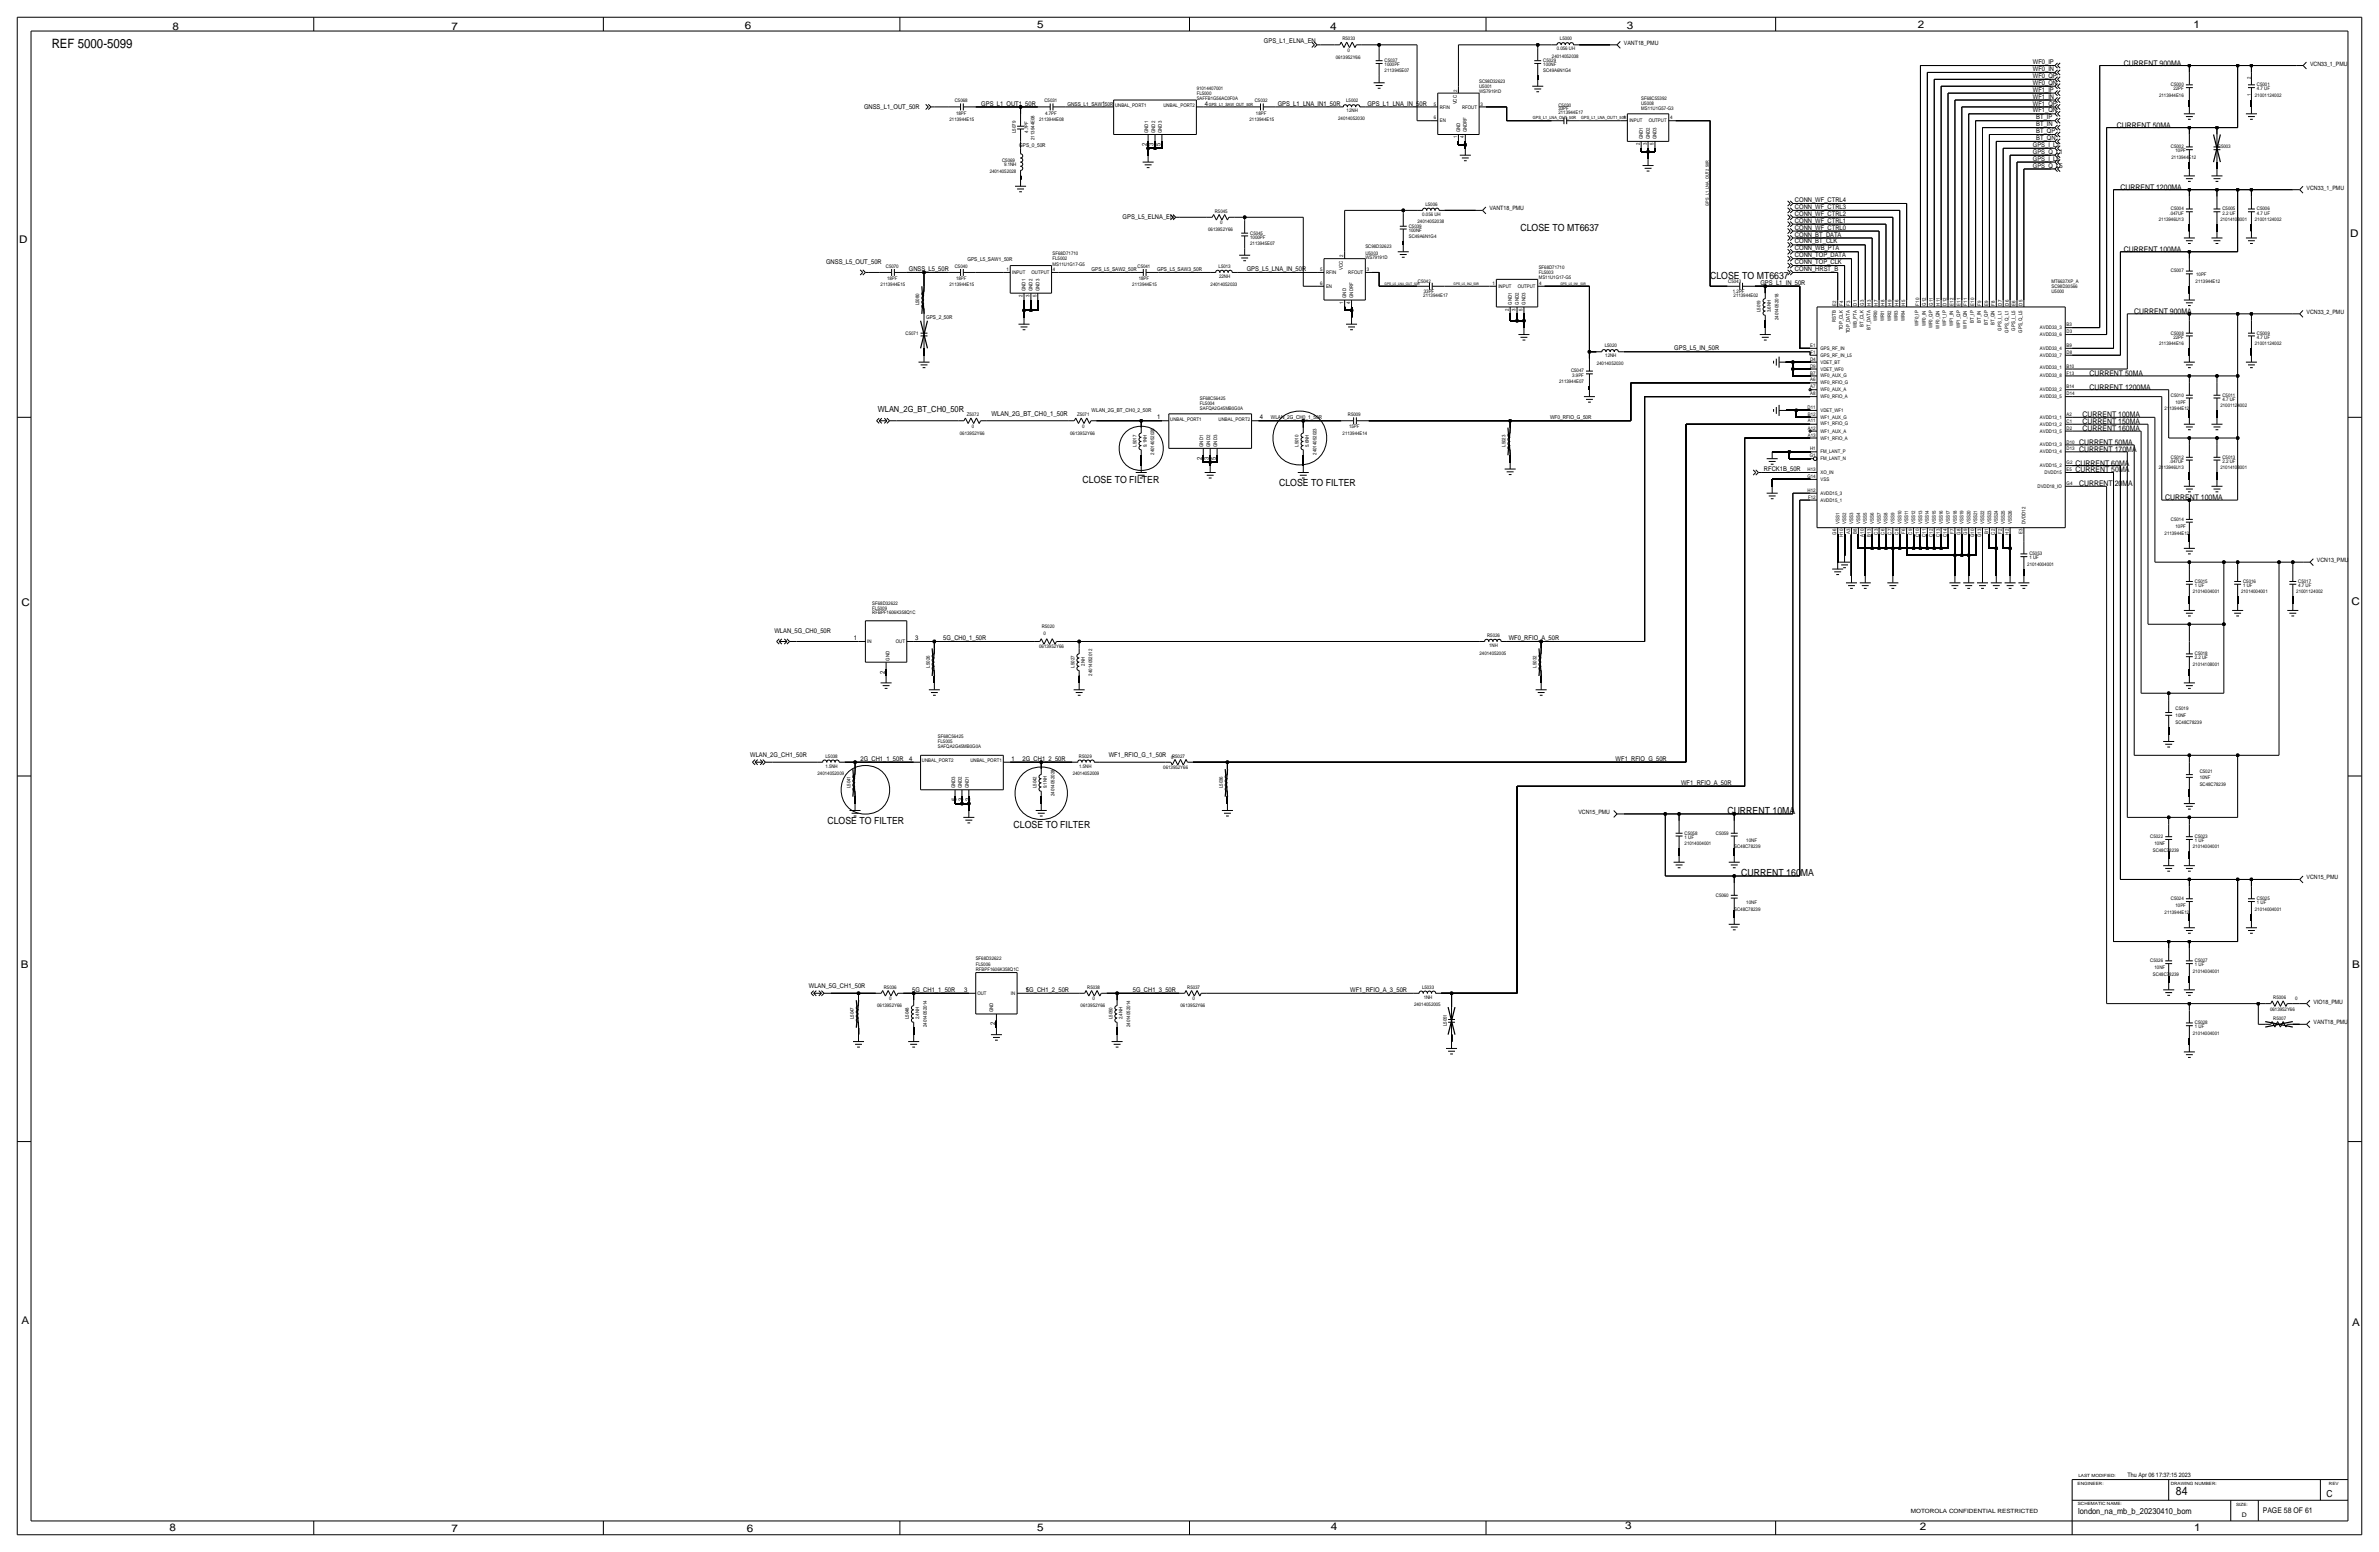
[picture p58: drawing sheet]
<svg xmlns="http://www.w3.org/2000/svg" width="876mm" height="572mm" viewBox="0 0 876 572" stroke-linecap="round" stroke-linejoin="round" font-family="sans-serif">
<defs><g id="words">
<text font-size="4.7" x="19" y="17.8">REF 5000-5099</text>
<text font-size="4.3" x="801.5" y="550.5">84</text>
<g font-size="3.9">
<text x="63.5" y="10.9">8</text>
<text x="166.4" y="10.9">7</text>
<text x="274.3" y="10.7">6</text>
<text x="382" y="10.4">5</text>
<text x="490" y="10.9">4</text>
<text x="599.2" y="10.7">3</text>
<text x="706.4" y="10.4">2</text>
<text x="808" y="10.4">1</text>
<text x="7.1" y="89.4">D</text>
<text x="865.6" y="87.1">D</text>
<text x="7.9" y="223.3">C</text>
<text x="866.1" y="222.8">C</text>
<text x="7.6" y="356.6">B</text>
<text x="866.4" y="356.4">B</text>
<text x="7.9" y="487.4">A</text>
<text x="866.4" y="488.2">A</text>
<text x="62.5" y="563.6">8</text>
<text x="382" y="563.6">5</text>
<text x="490.2" y="563.4">4</text>
<text x="598.7" y="563.1">3</text>
<text x="707.1" y="563.4">2</text>
<text x="808.2" y="563.9">1</text>
<text x="166.4" y="564.1">7</text>
<text x="275.1" y="564.1">6</text>
</g>
<g font-size="3.6">
<text x="560.1" y="85.1">CLOSE TO MT6637</text>
<text x="629.9" y="102.9">CLOSE TO MT6637</text>
<text x="398.8" y="177.8">CLOSE TO FILTER</text>
<text x="471.2" y="179.1">CLOSE TO FILTER</text>
<text x="636.3" y="299.7">CURRENT 10MA</text>
<text x="304.8" y="303.5">CLOSE TO FILTER</text>
<text x="373.4" y="304.8">CLOSE TO FILTER</text>
<text x="641.4" y="322.6">CURRENT 160MA</text>
</g>
<text font-size="3.5" x="857" y="551.2">C</text>
<g font-size="3.1">
<text x="323.3" y="151.9">WLAN_2G_BT_CH0_50R</text>
<text x="765.5" y="557.7">london_na_mb_b_20230410_bom</text>
</g>
<g font-size="2.9">
<text x="782.3" y="24.1">CURRENT 900MA</text>
<text x="779.8" y="47">CURRENT 50MA</text>
<text x="781.1" y="69.9">CURRENT 1200MA</text>
<text x="782.3" y="92.7">CURRENT 100MA</text>
<text x="786.1" y="115.6">CURRENT 900MA</text>
<text x="769.6" y="138.4">CURRENT 50MA</text>
<text x="769.6" y="143.5">CURRENT 1200MA</text>
<text x="767.1" y="153.7">CURRENT 100MA</text>
<text x="767.1" y="158.7">CURRENT 160MA</text>
<text x="767.1" y="156.2">CURRENT 150MA</text>
<text x="765.8" y="166.4">CURRENT 170MA</text>
<text x="765.8" y="163.8">CURRENT 50MA</text>
<text x="764.5" y="174">CURRENT 50MA</text>
<text x="764.5" y="171.5">CURRENT 60MA</text>
<text x="765.8" y="179.1">CURRENT 20MA</text>
<text x="797.6" y="184.2">CURRENT 100MA</text>
<text x="833.5" y="557">PAGE 58 OF 61</text>
</g>
<text font-size="2.5" x="365.3" y="153.2">WLAN_2G_BT_CH0_1_50R</text>
<g font-size="2.4">
<text x="465.6" y="16">GPS_L1_ELNA_EN</text>
<text x="748.8" y="23.6">WF0_IP</text>
<text x="748.8" y="28.7">WF0_QP</text>
<text x="748.8" y="26.2">WF0_IN</text>
<text x="748.8" y="33.8">WF1_IP</text>
<text x="748.8" y="31.2">WF0_QN</text>
<text x="318.3" y="40.1">GNSS_L1_OUT_50R</text>
<text x="361.4" y="38.9">GPS_L1_OUT1_50R</text>
<text x="406" y="38.9">1</text>
<text x="443.7" y="38.9">4</text>
<text x="470.7" y="38.9">GPS_L1_LNA_IN1_50R</text>
<text x="503.7" y="38.9">GPS_L1_LNA_IN_50R</text>
<text x="748.8" y="36.3">WF1_IN</text>
<text x="748.8" y="38.9">WF1_QP</text>
<text x="748.8" y="41.4">WF1_QN</text>
<text x="750.1" y="43.9">BT_IP</text>
<text x="750.1" y="46.5">BT_IN</text>
<text x="422.4" y="53.8" transform="rotate(-90 422.4 53.8)">2</text>
<text x="424.9" y="53.8" transform="rotate(-90 424.9 53.8)">3</text>
<text x="427.5" y="53.8" transform="rotate(-90 427.5 53.8)">5</text>
<text x="750.1" y="49">BT_QP</text>
<text x="750.1" y="51.6">BT_QN</text>
<text x="748.8" y="54.1">GPS_I_L1</text>
<text x="748.8" y="59.2">GPS_I_L5</text>
<text x="748.8" y="56.6">GPS_Q_L1</text>
<text x="748.8" y="61.7">GPS_Q_L5</text>
<text x="661.2" y="74.4">CONN_WF_CTRL4</text>
<text x="661.2" y="77">CONN_WF_CTRL3</text>
<text x="413.5" y="80.8">GPS_L5_ELNA_EN</text>
<text x="661.2" y="79.5">CONN_WF_CTRL2</text>
<text x="661.2" y="82">CONN_WF_CTRL1</text>
<text x="661.2" y="84.6">CONN_WF_CTRL0</text>
<text x="661.2" y="87.1">CONN_BT_DATA</text>
<text x="661.2" y="89.7">CONN_BT_CLK</text>
<text x="661.2" y="92.2">CONN_WB_PTA</text>
<text x="661.2" y="94.7">CONN_TOP_DATA</text>
<text x="304.3" y="97.3">GNSS_L5_OUT_50R</text>
<text x="334.8" y="99.8">GNSS_L5_50R</text>
<text x="459.2" y="99.8">GPS_L5_LNA_IN_50R</text>
<text x="661.2" y="99.8">CONN_HRST_B</text>
<text x="661.2" y="97.3">CONN_TOP_CLK</text>
<text x="648.5" y="104.9">GPS_L1_IN_50R</text>
<text x="616.7" y="129">GPS_L5_IN_50R</text>
<text x="426.3" y="154.4">1</text>
<text x="464.1" y="154.4">4</text>
<text x="442.7" y="169.3" transform="rotate(-90 442.7 169.3)">2</text>
<text x="445.3" y="169.3" transform="rotate(-90 445.3 169.3)">3</text>
<text x="447.8" y="169.3" transform="rotate(-90 447.8 169.3)">5</text>
<text x="649.7" y="173.5">RFCK1B_50R</text>
<text x="285.2" y="233.2">WLAN_5G_CH0_50R</text>
<text x="314.5" y="235.7">1</text>
<text x="337.1" y="235.7">3</text>
<text x="347.5" y="235.7">5G_CH0_1_50R</text>
<text x="555.8" y="235.7">WF0_RFIO_A_50R</text>
<text x="325.9" y="248.1" transform="rotate(-90 325.9 248.1)">2</text>
<text x="276.4" y="278.9">WLAN_2G_CH1_50R</text>
<text x="317" y="280.2">2G_CH1_1_50R</text>
<text x="334.8" y="280.2">4</text>
<text x="372.6" y="280.2">1</text>
<text x="376.7" y="280.2">2G_CH1_2_50R</text>
<text x="408.4" y="278.9">WF1_RFIO_G_1_50R</text>
<text x="595.1" y="280.2">WF1_RFIO_G_50R</text>
<text x="619.3" y="289.1">WF1_RFIO_A_50R</text>
<text x="352.3" y="295.1" transform="rotate(-90 352.3 295.1)">5</text>
<text x="354.8" y="295.1" transform="rotate(-90 354.8 295.1)">3</text>
<text x="357.4" y="295.1" transform="rotate(-90 357.4 295.1)">2</text>
<text x="297.9" y="364">WLAN_5G_CH1_50R</text>
<text x="336" y="365.3">5G_CH1_1_50R</text>
<text x="355.2" y="365.3">3</text>
<text x="377.7" y="365.3">15G_CH1_2_50R</text>
<text x="417.3" y="365.3">5G_CH1_3_50R</text>
<text x="497.3" y="365.3">WF1_RFIO_A_3_50R</text>
<text x="366.5" y="377.6" transform="rotate(-90 366.5 377.6)">2</text>
</g>
<g font-size="2.3">
<text x="783.6" y="544">Thu Apr 06 17:37:15 2023</text>
<text x="825.8" y="558.6">D</text>
</g>
<g font-size="2.2">
<text x="598.2" y="16.5">VANT18_PMU</text>
<text x="850.9" y="24.1">VCN33_1_PMU</text>
<text x="849.6" y="69.8">VCN33_1_PMU</text>
<text x="548.6" y="77.5">VANT18_PMU</text>
<text x="849.6" y="115.6">VCN33_2_PMU</text>
<text x="853.4" y="207">VCN13_PMU</text>
<text x="581.4" y="299.7">VCN15_PMU</text>
<text x="849.6" y="323.9">VCN15_PMU</text>
<text x="852.2" y="369.6">VIO18_PMU</text>
<text x="852.2" y="377.2">VANT18_PMU</text>
</g>
<text font-size="2.1" x="703.8" y="557">MOTOROLA CONFIDENTIAL RESTRICTED</text>
<g font-size="2">
<text x="393.2" y="38.9">GNSS_L1_SAW_50R</text>
<text x="375.4" y="54.1">GPS_0_50R</text>
<text x="356.4" y="96">GPS_L5_SAW1_50R</text>
<text x="402.1" y="99.8">GPS_L5_SAW2_50R</text>
<text x="426.2" y="99.8">GPS_L5_SAW3_50R</text>
<text x="341.1" y="117.6">GPS_2_50R</text>
<text x="402.1" y="151.9">WLAN_2G_BT_CH0_2_50R</text>
<text x="468.1" y="154.4">WLAN_2G_CH0_1_50R</text>
<text x="571" y="154.4">WF0_RFIO_G_50R</text>
</g>
<g font-size="1.8">
<text x="494.5" y="14.9">R5033</text>
<text x="574.6" y="14.8">L5000</text>
<text x="492" y="21.6">0613952Y66</text>
<text x="496.4" y="19.2">0</text>
<text x="510" y="22.9">C5037</text>
<text x="568.5" y="22.9">C5029</text>
<text x="571.7" y="21.3">24014052038</text>
<text x="573.4" y="18.5">0.056 UH</text>
<text x="510" y="26.7">2113945E07</text>
<text x="510" y="24.4">1000PF</text>
<text x="568.5" y="24.4">100NF</text>
<text x="568.5" y="26.7">SC49A6N1G4</text>
<text x="829.1" y="29" transform="rotate(-90 829.1 29)">2</text>
<text x="440.8" y="35">FL5000</text>
<text x="440.8" y="33">91014407001</text>
<text x="536.7" y="33.8" transform="rotate(-90 536.7 33.8)">2</text>
<text x="544.8" y="32.5">U5001</text>
<text x="544.8" y="30.4">SC98D32623</text>
<text x="544.8" y="34.3">WS79191D</text>
<text x="795.3" y="35.6">2113944E16</text>
<text x="799.7" y="31.7">C5000</text>
<text x="800.6" y="33.3">22PF</text>
<text x="829.1" y="35.4" transform="rotate(-90 829.1 35.4)">1</text>
<text x="830.6" y="35.6">21001124002</text>
<text x="831.3" y="31.7">C5001</text>
<text x="831.3" y="33.3">4.7 UF</text>
<text x="351.7" y="37.6">C5068</text>
<text x="384.7" y="37.6">C5031</text>
<text x="410.7" y="39.4">UNBAL_PORT1</text>
<text x="428.6" y="39.4">UNBAL_PORT2</text>
<text x="440.8" y="36.8">SAFFB1G56AC0F0A</text>
<text x="462.2" y="37.6">C5032</text>
<text x="495.9" y="37.6">L5002</text>
<text x="496" y="41.4">12NH</text>
<text x="528.2" y="38.9">5</text>
<text x="530.4" y="40">RFIN</text>
<text x="536.6" y="38.4" transform="rotate(-90 536.6 38.4)">VCC</text>
<text x="538.5" y="40">RFOUT</text>
<text x="545.3" y="38.9">3</text>
<text x="574" y="41.9">2113944E17</text>
<text x="574" y="40.6">33PF</text>
<text x="574" y="39.4">C5030</text>
<text x="604.5" y="38.8">U5008</text>
<text x="604.5" y="40.6">MS11U1G57-G3</text>
<text x="604.5" y="36.8">SF68C55392</text>
<text x="349.8" y="44.4">2113944E15</text>
<text x="352.2" y="42.2">18PF</text>
<text x="382.8" y="44.5">2113944E08</text>
<text x="384.9" y="42.2">4.7PF</text>
<text x="460.3" y="44.4">2113944E15</text>
<text x="462.6" y="42.2">18PF</text>
<text x="492.9" y="44.2">24014052030</text>
<text x="528.2" y="43.9">6</text>
<text x="530.4" y="45.1">EN</text>
<text x="598" y="43.9">1</text>
<text x="600.2" y="45.1">INPUT</text>
<text x="607.3" y="45.1">OUTPUT</text>
<text x="615.2" y="43.9">4</text>
<text x="374.2" y="49" transform="rotate(-90 374.2 49)">L5079</text>
<text x="378.7" y="48.9" transform="rotate(-90 378.7 48.9)">4.7PF</text>
<text x="381" y="51.6" transform="rotate(-90 381 51.6)">2113944E08</text>
<text x="422.9" y="49" transform="rotate(-90 422.9 49)">GND1</text>
<text x="425.4" y="49" transform="rotate(-90 425.4 49)">GND2</text>
<text x="428" y="49" transform="rotate(-90 428 49)">GND3</text>
<text x="536.7" y="50.9" transform="rotate(-90 536.7 50.9)">1</text>
<text x="537.8" y="48.8" transform="rotate(-90 537.8 48.8)">GND</text>
<text x="539.2" y="50.9" transform="rotate(-90 539.2 50.9)">4</text>
<text x="540.4" y="48.8" transform="rotate(-90 540.4 48.8)">GNDRF</text>
<text x="604" y="53.5" transform="rotate(-90 604 53.5)">2</text>
<text x="605.1" y="51.3" transform="rotate(-90 605.1 51.3)">GND1</text>
<text x="606.6" y="53.5" transform="rotate(-90 606.6 53.5)">3</text>
<text x="607.7" y="51.3" transform="rotate(-90 607.7 51.3)">GND2</text>
<text x="609.1" y="53.5" transform="rotate(-90 609.1 53.5)">5</text>
<text x="610.2" y="51.3" transform="rotate(-90 610.2 51.3)">GND3</text>
<text x="369.1" y="59.7">C5069</text>
<text x="799.7" y="54.6">C5002</text>
<text x="799.9" y="58.4">2113944E12</text>
<text x="801.3" y="55.9">10PF</text>
<text x="816.9" y="54.6">C5003</text>
<text x="364.6" y="63.8">24014052028</text>
<text x="369.8" y="61.2">9.1NH</text>
<text x="525.1" y="75.7">L5006</text>
<text x="799.7" y="77.5">C5004</text>
<text x="818.6" y="77.5">C5005</text>
<text x="831.3" y="77.5">C5006</text>
<text x="447.5" y="78.4">R5045</text>
<text x="449.4" y="82.7">0</text>
<text x="518.9" y="83.8">C5039</text>
<text x="522.1" y="82.3">24014052038</text>
<text x="523.9" y="79.5">0.056 UH</text>
<text x="795.2" y="81.3">2113946U13</text>
<text x="799.1" y="79">.047UF</text>
<text x="817.9" y="81.3">21014108001</text>
<text x="818.6" y="79">2.2 UF</text>
<text x="830.6" y="81.3">21001124002</text>
<text x="831.3" y="79">4.7 UF</text>
<text x="445" y="85.1">0613952Y66</text>
<text x="460.5" y="86.4">C5045</text>
<text x="460.5" y="87.9">1000PF</text>
<text x="518.9" y="85.3">100NF</text>
<text x="518.9" y="87.6">SC49A6N1G4</text>
<text x="387.7" y="94">SF68D71710</text>
<text x="387.7" y="95.9">FL5002</text>
<text x="460.5" y="90.2">2113945E07</text>
<text x="494.8" y="94.7" transform="rotate(-90 494.8 94.7)">2</text>
<text x="502.9" y="95.3">WS79191D</text>
<text x="502.9" y="91.4">SC98D32623</text>
<text x="502.9" y="94">U5003</text>
<text x="326.3" y="98.6">C5070</text>
<text x="351.7" y="98.6">C5040</text>
<text x="370.7" y="99.8">1</text>
<text x="372.9" y="100.9">INPUT</text>
<text x="380" y="100.9">OUTPUT</text>
<text x="387.7" y="97.8">MS11U1G17-G5</text>
<text x="387.9" y="99.8">4</text>
<text x="419" y="98.6">C5041</text>
<text x="448.9" y="98.6">L5013</text>
<text x="486.3" y="99.8">5</text>
<text x="488.4" y="100.9">RFIN</text>
<text x="494.7" y="99.4" transform="rotate(-90 494.7 99.4)">VCC</text>
<text x="496.6" y="100.9">RFOUT</text>
<text x="503.4" y="99.8">3</text>
<text x="566.8" y="99.1">SF68D71710</text>
<text x="566.8" y="101">FL5003</text>
<text x="799.7" y="100.3">C5007</text>
<text x="809" y="101.6">10PF</text>
<text x="324.4" y="105.4">2113944E15</text>
<text x="326.8" y="103.1">18PF</text>
<text x="349.8" y="105.4">2113944E15</text>
<text x="352.2" y="103.1">18PF</text>
<text x="377.8" y="107.2" transform="rotate(-90 377.8 107.2)">GND1</text>
<text x="380.3" y="107.2" transform="rotate(-90 380.3 107.2)">GND2</text>
<text x="382.9" y="107.2" transform="rotate(-90 382.9 107.2)">GND3</text>
<text x="417.1" y="105.4">2113944E15</text>
<text x="419.5" y="103.1">18PF</text>
<text x="445.9" y="105.2">24014052033</text>
<text x="449" y="102.4">22NH</text>
<text x="486.3" y="104.9">6</text>
<text x="488.4" y="106">EN</text>
<text x="522.3" y="104.1">C5042</text>
<text x="524.5" y="108">33PF</text>
<text x="549.8" y="104.9">1</text>
<text x="551.9" y="106">INPUT</text>
<text x="559" y="106">OUTPUT</text>
<text x="566.8" y="102.9">MS11U1G17-G5</text>
<text x="566.9" y="104.9">4</text>
<text x="636.6" y="104.1">C5043</text>
<text x="638.3" y="108">1.2PF</text>
<text x="755.6" y="104.3">MT6637XP_A</text>
<text x="755.6" y="106.1">SC98D30566</text>
<text x="755.6" y="108">U5000</text>
<text x="808.8" y="104.1">2113944E12</text>
<text x="338.6" y="112.5" transform="rotate(-90 338.6 112.5)">L5080</text>
<text x="376.7" y="109.4" transform="rotate(-90 376.7 109.4)">2</text>
<text x="379.2" y="109.4" transform="rotate(-90 379.2 109.4)">3</text>
<text x="381.8" y="109.4" transform="rotate(-90 381.8 109.4)">5</text>
<text x="494.8" y="111.9" transform="rotate(-90 494.8 111.9)">1</text>
<text x="495.9" y="109.7" transform="rotate(-90 495.9 109.7)">GND</text>
<text x="497.3" y="111.9" transform="rotate(-90 497.3 111.9)">4</text>
<text x="498.4" y="109.7" transform="rotate(-90 498.4 109.7)">GNDRF</text>
<text x="524.3" y="109.2">2113944E17</text>
<text x="556.9" y="112.3" transform="rotate(-90 556.9 112.3)">GND1</text>
<text x="559.4" y="112.3" transform="rotate(-90 559.4 112.3)">GND2</text>
<text x="561.9" y="112.3" transform="rotate(-90 561.9 112.3)">GND3</text>
<text x="638.6" y="109.2">2113944E02</text>
<text x="676.4" y="112.5" transform="rotate(-90 676.4 112.5)">E2</text>
<text x="678.9" y="112.5" transform="rotate(-90 678.9 112.5)">F4</text>
<text x="681.5" y="112.5" transform="rotate(-90 681.5 112.5)">F3</text>
<text x="684" y="112.5" transform="rotate(-90 684 112.5)">D1</text>
<text x="686.6" y="112.5" transform="rotate(-90 686.6 112.5)">G3</text>
<text x="689.1" y="112.5" transform="rotate(-90 689.1 112.5)">H3</text>
<text x="691.6" y="112.5" transform="rotate(-90 691.6 112.5)">H7</text>
<text x="694.2" y="112.5" transform="rotate(-90 694.2 112.5)">H8</text>
<text x="696.7" y="112.5" transform="rotate(-90 696.7 112.5)">H9</text>
<text x="699.3" y="112.5" transform="rotate(-90 699.3 112.5)">H6</text>
<text x="701.8" y="112.5" transform="rotate(-90 701.8 112.5)">H5</text>
<text x="706.9" y="112.5" transform="rotate(-90 706.9 112.5)">F10</text>
<text x="709.4" y="112.5" transform="rotate(-90 709.4 112.5)">G12</text>
<text x="712" y="112.5" transform="rotate(-90 712 112.5)">G11</text>
<text x="714.5" y="112.5" transform="rotate(-90 714.5 112.5)">H11</text>
<text x="717" y="112.5" transform="rotate(-90 717 112.5)">D12</text>
<text x="719.6" y="112.5" transform="rotate(-90 719.6 112.5)">E12</text>
<text x="722.1" y="112.5" transform="rotate(-90 722.1 112.5)">E11</text>
<text x="724.6" y="112.5" transform="rotate(-90 724.6 112.5)">F11</text>
<text x="727.2" y="112.5" transform="rotate(-90 727.2 112.5)">E10</text>
<text x="729.7" y="112.5" transform="rotate(-90 729.7 112.5)">F9</text>
<text x="732.3" y="112.5" transform="rotate(-90 732.3 112.5)">E9</text>
<text x="734.8" y="112.5" transform="rotate(-90 734.8 112.5)">F8</text>
<text x="737.4" y="112.5" transform="rotate(-90 737.4 112.5)">D7</text>
<text x="739.9" y="112.5" transform="rotate(-90 739.9 112.5)">D6</text>
<text x="742.4" y="112.5" transform="rotate(-90 742.4 112.5)">E6</text>
<text x="745" y="112.5" transform="rotate(-90 745 112.5)">D5</text>
<text x="555.8" y="114.4" transform="rotate(-90 555.8 114.4)">2</text>
<text x="558.3" y="114.4" transform="rotate(-90 558.3 114.4)">3</text>
<text x="560.8" y="114.4" transform="rotate(-90 560.8 114.4)">5</text>
<text x="648.5" y="115" transform="rotate(-90 648.5 115)">L5019</text>
<text x="652.3" y="115.1" transform="rotate(-90 652.3 115.1)">3.6NH</text>
<text x="655.1" y="118" transform="rotate(-90 655.1 118)">24014052018</text>
<text x="676.2" y="118.6" transform="rotate(-90 676.2 118.6)">RSTB</text>
<text x="691.5" y="118.3" transform="rotate(-90 691.5 118.3)">WRI0</text>
<text x="694" y="118.3" transform="rotate(-90 694 118.3)">WRI1</text>
<text x="696.6" y="118.3" transform="rotate(-90 696.6 118.3)">WRI2</text>
<text x="699.1" y="118.3" transform="rotate(-90 699.1 118.3)">WRI3</text>
<text x="701.6" y="118.3" transform="rotate(-90 701.6 118.3)">WRI4</text>
<text x="727" y="118.8" transform="rotate(-90 727 118.8)">BT_IP</text>
<text x="729.6" y="118.9" transform="rotate(-90 729.6 118.9)">BT_IN</text>
<text x="732.2" y="119.6" transform="rotate(-90 732.2 119.6)">BT_QP</text>
<text x="734.7" y="119.7" transform="rotate(-90 734.7 119.7)">BT_QN</text>
<text x="333.6" y="123.2">C5071</text>
<text x="678.8" y="121.6" transform="rotate(-90 678.8 121.6)">TOP_CLK</text>
<text x="681.3" y="122.8" transform="rotate(-90 681.3 122.8)">TOP_DATA</text>
<text x="683.9" y="120.9" transform="rotate(-90 683.9 120.9)">WB_PTA</text>
<text x="686.4" y="120.4" transform="rotate(-90 686.4 120.4)">BT_CLK</text>
<text x="689" y="121.5" transform="rotate(-90 689 121.5)">BT_DATA</text>
<text x="706.7" y="120.1" transform="rotate(-90 706.7 120.1)">WF0_IP</text>
<text x="709.3" y="120.2" transform="rotate(-90 709.3 120.2)">WF0_IN</text>
<text x="711.9" y="120.9" transform="rotate(-90 711.9 120.9)">WF0_QP</text>
<text x="714.3" y="121" transform="rotate(-90 714.3 121)">WF0_QN</text>
<text x="716.9" y="120.1" transform="rotate(-90 716.9 120.1)">WF1_IP</text>
<text x="719.5" y="120.2" transform="rotate(-90 719.5 120.2)">WF1_IN</text>
<text x="722" y="120.9" transform="rotate(-90 722 120.9)">WF1_QP</text>
<text x="724.5" y="121" transform="rotate(-90 724.5 121)">WF1_QN</text>
<text x="737.3" y="121.7" transform="rotate(-90 737.3 121.7)">GPS_I_L1</text>
<text x="739.8" y="122.5" transform="rotate(-90 739.8 122.5)">GPS_Q_L1</text>
<text x="742.3" y="121.7" transform="rotate(-90 742.3 121.7)">GPS_I_L5</text>
<text x="744.9" y="122.5" transform="rotate(-90 744.9 122.5)">GPS_Q_L5</text>
<text x="751.4" y="121.2">AVDD33_3</text>
<text x="751.4" y="123.7">AVDD33_6</text>
<text x="761.2" y="122.7">D3</text>
<text x="761.2" y="120.1">B3</text>
<text x="799.7" y="123.2">C5008</text>
<text x="800.6" y="124.7">22PF</text>
<text x="831.3" y="123.2">C5009</text>
<text x="831.3" y="124.7">4.7 UF</text>
<text x="591.1" y="127.8">L5020</text>
<text x="591.3" y="131.6">12NH</text>
<text x="666.8" y="127.8">E1</text>
<text x="666.9" y="130.3">F1</text>
<text x="670.6" y="131.4">GPS_RF_IN_L5</text>
<text x="670.6" y="128.8">GPS_RF_IN</text>
<text x="751.4" y="131.4">AVDD33_7</text>
<text x="751.4" y="128.8">AVDD33_4</text>
<text x="761.2" y="130.3">D8</text>
<text x="761.2" y="127.8">B9</text>
<text x="795.3" y="127">2113944E16</text>
<text x="830.6" y="127">21001124002</text>
<text x="578.7" y="137.2">C5047</text>
<text x="588.2" y="134.4">24014052030</text>
<text x="666.7" y="135.4">D9</text>
<text x="666.7" y="132.8">D4</text>
<text x="666.8" y="137.9">B7</text>
<text x="670.6" y="133.9">VDET_BT</text>
<text x="670.6" y="136.4">VDET_WF0</text>
<text x="751.4" y="135.9">AVDD33_1</text>
<text x="761.2" y="137.9">F13</text>
<text x="761.2" y="135.4">B10</text>
<text x="574.3" y="141">2113944E07</text>
<text x="579.1" y="138.7">3.9PF</text>
<text x="666.8" y="140.5">A6</text>
<text x="666.8" y="143">A7</text>
<text x="670.6" y="141.5">WF0_RFIO_G</text>
<text x="670.6" y="139">WF0_AUX_G</text>
<text x="751.4" y="139">AVDD33_8</text>
<text x="761.2" y="143.1">B14</text>
<text x="442" y="149.3">FL5004</text>
<text x="442" y="147.3">SF68C56425</text>
<text x="666.8" y="145.5">A8</text>
<text x="670.6" y="146.6">WF0_RFIO_A</text>
<text x="670.6" y="144.1">WF0_AUX_A</text>
<text x="751.4" y="144.1">AVDD33_2</text>
<text x="751.4" y="146.6">AVDD33_5</text>
<text x="761.2" y="145.6">D14</text>
<text x="799.7" y="146">C5010</text>
<text x="801.3" y="148.6">10PF</text>
<text x="817.9" y="149.9">21001124002</text>
<text x="818.6" y="146">C5011</text>
<text x="818.6" y="147.6">4.7 UF</text>
<text x="356.1" y="153.2">Z5072</text>
<text x="396.8" y="153.2">Z5071</text>
<text x="431" y="154.9">UNBAL_PORT1</text>
<text x="442" y="151.1">SAFQA2G45MB0G0A</text>
<text x="448.9" y="154.9">UNBAL_PORT2</text>
<text x="496.5" y="153.3">R5009</text>
<text x="665.8" y="150.6">D11</text>
<text x="665.9" y="155.5">A11</text>
<text x="665.9" y="153.1">B12</text>
<text x="670.6" y="151.7">VDET_WF1</text>
<text x="670.6" y="154.2">WF1_AUX_G</text>
<text x="751.4" y="154.2">AVDD13_1</text>
<text x="761.2" y="155.7">C1</text>
<text x="761.2" y="153.2">A2</text>
<text x="797.3" y="151.1">2113944E12</text>
<text x="353.6" y="160">0613952Y66</text>
<text x="357.9" y="157.6">0</text>
<text x="394.2" y="160">0613952Y66</text>
<text x="398.6" y="157.6">0</text>
<text x="494.5" y="160">2113944E14</text>
<text x="496.9" y="157.7">15PF</text>
<text x="665.9" y="160.8">A13</text>
<text x="665.9" y="158.2">A12</text>
<text x="670.6" y="156.6">WF1_RFIO_G</text>
<text x="670.6" y="161.8">WF1_RFIO_A</text>
<text x="670.6" y="159.3">WF1_AUX_A</text>
<text x="751.4" y="156.8">AVDD13_2</text>
<text x="751.4" y="159.3">AVDD13_5</text>
<text x="761.2" y="158.2">D2</text>
<text x="418.6" y="164.5" transform="rotate(-90 418.6 164.5)">L5017</text>
<text x="422.4" y="164.6" transform="rotate(-90 422.4 164.6)">9.1NH</text>
<text x="425.2" y="167.5" transform="rotate(-90 425.2 167.5)">24014052028</text>
<text x="443.2" y="164.6" transform="rotate(-90 443.2 164.6)">GND1</text>
<text x="445.8" y="164.6" transform="rotate(-90 445.8 164.6)">GND2</text>
<text x="448.3" y="164.6" transform="rotate(-90 448.3 164.6)">GND3</text>
<text x="478.3" y="164.5" transform="rotate(-90 478.3 164.5)">L5010</text>
<text x="482.1" y="164.6" transform="rotate(-90 482.1 164.6)">5.6NH</text>
<text x="484.9" y="167.5" transform="rotate(-90 484.9 167.5)">24014052023</text>
<text x="554.5" y="164.5" transform="rotate(-90 554.5 164.5)">L5023</text>
<text x="666.7" y="165.9">H1</text>
<text x="670.6" y="166.9">FM_LANT_P</text>
<text x="751.4" y="166.9">AVDD13_4</text>
<text x="751.4" y="164.4">AVDD13_3</text>
<text x="761.2" y="165.9">D13</text>
<text x="761.2" y="163.3">D10</text>
<text x="665.8" y="173.5">H13</text>
<text x="666.6" y="168.4">G1</text>
<text x="670.6" y="169.5">FM_LANT_N</text>
<text x="751.4" y="172">AVDD15_2</text>
<text x="761.2" y="173.5">E5</text>
<text x="761.2" y="170.9">G2</text>
<text x="795.2" y="172.7">2113946U13</text>
<text x="799.1" y="170.4">.047UF</text>
<text x="799.7" y="168.9">C5012</text>
<text x="817.9" y="172.7">21014108001</text>
<text x="818.6" y="168.9">C5013</text>
<text x="818.6" y="170.4">2.2 UF</text>
<text x="665.7" y="176">G14</text>
<text x="670.6" y="174.5">XO_IN</text>
<text x="670.6" y="177.1">VSS</text>
<text x="750.5" y="179.6">DVDD18_IO</text>
<text x="753.1" y="174.5">DVDD15</text>
<text x="761.2" y="178.6">G4</text>
<text x="665.8" y="181.1">H12</text>
<text x="666" y="183.6">F12</text>
<text x="670.6" y="184.7">AVDD15_1</text>
<text x="670.6" y="182.2">AVDD15_3</text>
<text x="799.7" y="191.8">C5014</text>
<text x="676.4" y="197" transform="rotate(-90 676.4 197)">G6</text>
<text x="677.5" y="193" transform="rotate(-90 677.5 193)">VSS1</text>
<text x="678.9" y="197.8" transform="rotate(-90 678.9 197.8)">H10</text>
<text x="680.1" y="193" transform="rotate(-90 680.1 193)">VSS2</text>
<text x="681.5" y="196.8" transform="rotate(-90 681.5 196.8)">A3</text>
<text x="682.6" y="193" transform="rotate(-90 682.6 193)">VSS3</text>
<text x="684" y="196.8" transform="rotate(-90 684 196.8)">B8</text>
<text x="685.1" y="193" transform="rotate(-90 685.1 193)">VSS4</text>
<text x="686.6" y="197.7" transform="rotate(-90 686.6 197.7)">A10</text>
<text x="687.7" y="193" transform="rotate(-90 687.7 193)">VSS5</text>
<text x="689.1" y="197.7" transform="rotate(-90 689.1 197.7)">B13</text>
<text x="690.2" y="193" transform="rotate(-90 690.2 193)">VSS6</text>
<text x="691.6" y="196.9" transform="rotate(-90 691.6 196.9)">C3</text>
<text x="692.8" y="193" transform="rotate(-90 692.8 193)">VSS7</text>
<text x="694.2" y="196.9" transform="rotate(-90 694.2 196.9)">C6</text>
<text x="695.3" y="193" transform="rotate(-90 695.3 193)">VSS8</text>
<text x="696.7" y="196.9" transform="rotate(-90 696.7 196.9)">C7</text>
<text x="697.8" y="193" transform="rotate(-90 697.8 193)">VSS9</text>
<text x="699.3" y="196.9" transform="rotate(-90 699.3 196.9)">C8</text>
<text x="700.4" y="193" transform="rotate(-90 700.4 193)">VSS10</text>
<text x="701.8" y="196.7" transform="rotate(-90 701.8 196.7)">F6</text>
<text x="702.9" y="193" transform="rotate(-90 702.9 193)">VSS11</text>
<text x="704.3" y="196.9" transform="rotate(-90 704.3 196.9)">C9</text>
<text x="705.5" y="193" transform="rotate(-90 705.5 193)">VSS12</text>
<text x="706.9" y="197.8" transform="rotate(-90 706.9 197.8)">C10</text>
<text x="708" y="193" transform="rotate(-90 708 193)">VSS13</text>
<text x="709.4" y="197.8" transform="rotate(-90 709.4 197.8)">C11</text>
<text x="710.5" y="193" transform="rotate(-90 710.5 193)">VSS14</text>
<text x="712" y="197.8" transform="rotate(-90 712 197.8)">C12</text>
<text x="713.1" y="193" transform="rotate(-90 713.1 193)">VSS15</text>
<text x="714.5" y="197.8" transform="rotate(-90 714.5 197.8)">C13</text>
<text x="715.7" y="193" transform="rotate(-90 715.7 193)">VSS16</text>
<text x="717.1" y="197.8" transform="rotate(-90 717.1 197.8)">C14</text>
<text x="718.2" y="193" transform="rotate(-90 718.2 193)">VSS17</text>
<text x="719.6" y="196.7" transform="rotate(-90 719.6 196.7)">F7</text>
<text x="720.8" y="193" transform="rotate(-90 720.8 193)">VSS18</text>
<text x="722.2" y="197" transform="rotate(-90 722.2 197)">G8</text>
<text x="723.2" y="193" transform="rotate(-90 723.2 193)">VSS19</text>
<text x="724.7" y="197" transform="rotate(-90 724.7 197)">G9</text>
<text x="725.8" y="193" transform="rotate(-90 725.8 193)">VSS20</text>
<text x="727.2" y="197.9" transform="rotate(-90 727.2 197.9)">G10</text>
<text x="728.3" y="193" transform="rotate(-90 728.3 193)">VSS21</text>
<text x="729.7" y="197.9" transform="rotate(-90 729.7 197.9)">G13</text>
<text x="730.9" y="193" transform="rotate(-90 730.9 193)">VSS22</text>
<text x="732.3" y="196.8" transform="rotate(-90 732.3 196.8)">B1</text>
<text x="733.4" y="193" transform="rotate(-90 733.4 193)">VSS23</text>
<text x="734.8" y="196.9" transform="rotate(-90 734.8 196.9)">C2</text>
<text x="735.9" y="193" transform="rotate(-90 735.9 193)">VSS24</text>
<text x="737.4" y="196.7" transform="rotate(-90 737.4 196.7)">F2</text>
<text x="738.5" y="193" transform="rotate(-90 738.5 193)">VSS25</text>
<text x="739.9" y="196.9" transform="rotate(-90 739.9 196.9)">H2</text>
<text x="741" y="193" transform="rotate(-90 741 193)">VSS26</text>
<text x="745" y="196.8" transform="rotate(-90 745 196.8)">E3</text>
<text x="746.1" y="193" transform="rotate(-90 746.1 193)">DVDD12</text>
<text x="797.3" y="196.9">2113944E12</text>
<text x="801.3" y="194.3">10PF</text>
<text x="746.8" y="208.3">21014004001</text>
<text x="747.5" y="204.5">C5053</text>
<text x="747.5" y="206">1 UF</text>
<text x="808.5" y="214.6">C5015</text>
<text x="826.3" y="214.6">C5016</text>
<text x="846.6" y="214.6">C5017</text>
<text x="807.7" y="218.4">21014004001</text>
<text x="808.5" y="216.2">1 UF</text>
<text x="825.5" y="218.4">21014004001</text>
<text x="826.3" y="216.2">1 UF</text>
<text x="845.8" y="218.4">21001124002</text>
<text x="846.6" y="216.2">4.7 UF</text>
<text x="321.3" y="222.9">SF68D32622</text>
<text x="321.3" y="226.1">RFBPF1606K358Q1C</text>
<text x="321.3" y="224.8">FL5009</text>
<text x="383.7" y="231.1">R5020</text>
<text x="384.4" y="233.7">0</text>
<text x="319.4" y="236.8">IN</text>
<text x="330" y="236.8">OUT</text>
<text x="382.8" y="238.8">0613952Y66</text>
<text x="547.8" y="234.6">R5026</text>
<text x="548.6" y="238.3">1NH</text>
<text x="327.6" y="243.2" transform="rotate(-90 327.6 243.2)">GND</text>
<text x="342.4" y="245.8" transform="rotate(-90 342.4 245.8)">L5026</text>
<text x="395.8" y="245.8" transform="rotate(-90 395.8 245.8)">L5027</text>
<text x="399.5" y="245.2" transform="rotate(-90 399.5 245.2)">2NH</text>
<text x="545" y="241">24014052005</text>
<text x="566" y="245.8" transform="rotate(-90 566 245.8)">L5032</text>
<text x="807.7" y="245.1">21014108001</text>
<text x="808.5" y="241.3">C5018</text>
<text x="808.5" y="242.8">2.2 UF</text>
<text x="402.3" y="248.8" transform="rotate(-90 402.3 248.8)">24014052012</text>
<text x="801.4" y="261.6">C5019</text>
<text x="801.4" y="264.2">10NF</text>
<text x="801.4" y="266.7">SC48C78239</text>
<text x="345.4" y="271.8">SF68C56425</text>
<text x="345.4" y="275.6">SAFQA2G45MB0G0A</text>
<text x="345.4" y="273.8">FL5005</text>
<text x="304.1" y="278.9">L5038</text>
<text x="339.6" y="280.7">UNBAL_PORT2</text>
<text x="357.4" y="280.7">UNBAL_PORT1</text>
<text x="397.4" y="279">R5029</text>
<text x="431.4" y="279.4">0R5027</text>
<text x="301.1" y="285.5">24014052009</text>
<text x="304" y="282.7">1.5NH</text>
<text x="395.1" y="285.5">24014052009</text>
<text x="397.5" y="282.7">1.5NH</text>
<text x="428.5" y="283.2">0613952Y66</text>
<text x="810.3" y="284.5">C5021</text>
<text x="810.3" y="287">10NF</text>
<text x="313.2" y="290.3" transform="rotate(-90 313.2 290.3)">L5041</text>
<text x="351.8" y="290.3" transform="rotate(-90 351.8 290.3)">GND3</text>
<text x="354.3" y="290.3" transform="rotate(-90 354.3 290.3)">GND2</text>
<text x="356.9" y="290.3" transform="rotate(-90 356.9 290.3)">GND1</text>
<text x="381.8" y="290.3" transform="rotate(-90 381.8 290.3)">L5042</text>
<text x="385.6" y="290.3" transform="rotate(-90 385.6 290.3)">9.1NH</text>
<text x="388.4" y="293.2" transform="rotate(-90 388.4 293.2)">24014052028</text>
<text x="450.4" y="290.3" transform="rotate(-90 450.4 290.3)">L5036</text>
<text x="810.3" y="289.6">SC48C78239</text>
<text x="620.5" y="307.3">C5058</text>
<text x="620.5" y="308.9">1 UF</text>
<text x="620.5" y="311.2">21014004001</text>
<text x="632" y="307.3">C5059</text>
<text x="643.3" y="309.9">10NF</text>
<text x="792.1" y="308.6">C5022</text>
<text x="793.6" y="311.2">10NF</text>
<text x="808.5" y="308.6">C5023</text>
<text x="808.5" y="310.1">1 UF</text>
<text x="638.8" y="312.4">SC48C78239</text>
<text x="793" y="313.7">SC48C78239</text>
<text x="807.7" y="312.4">21014004001</text>
<text x="632" y="330.2">C5060</text>
<text x="638.8" y="335.3">SC48C78239</text>
<text x="643.3" y="332.7">10NF</text>
<text x="799.7" y="331.5">C5024</text>
<text x="801.3" y="334">10PF</text>
<text x="830.6" y="335.3">21014004001</text>
<text x="831.3" y="331.5">C5025</text>
<text x="831.3" y="333">1 UF</text>
<text x="797.3" y="336.5">2113944E12</text>
<text x="359.4" y="353.7">SF68D32622</text>
<text x="359.4" y="357.5">RFBPF1606K358Q1C</text>
<text x="359.4" y="355.6">FL5006</text>
<text x="792.1" y="354.3">C5026</text>
<text x="793" y="359.4">SC48C78239</text>
<text x="793.6" y="356.9">10NF</text>
<text x="807.7" y="358.1">21014004001</text>
<text x="808.5" y="355.9">1 UF</text>
<text x="808.5" y="354.3">C5027</text>
<text x="325.5" y="364.1">R5036</text>
<text x="400.5" y="364.1">R5038</text>
<text x="437.3" y="364.1">R5037</text>
<text x="523.8" y="364.1">L5033</text>
<text x="323.1" y="370.8">0613952Y66</text>
<text x="327.5" y="368.4">0</text>
<text x="360" y="366.4">OUT</text>
<text x="372.4" y="366.4">IN</text>
<text x="398" y="370.8">0613952Y66</text>
<text x="402.4" y="368.4">0</text>
<text x="434.9" y="370.8">0613952Y66</text>
<text x="439.2" y="368.4">0</text>
<text x="520.9" y="370.6">24014052005</text>
<text x="524.4" y="367.8">1NH</text>
<text x="837.4" y="367.9">R5006</text>
<text x="845.4" y="368.3">0</text>
<text x="314.5" y="375.4" transform="rotate(-90 314.5 375.4)">L5047</text>
<text x="334.8" y="375.4" transform="rotate(-90 334.8 375.4)">L5048</text>
<text x="338.6" y="375.4" transform="rotate(-90 338.6 375.4)">2.4NH</text>
<text x="365.8" y="372.8" transform="rotate(-90 365.8 372.8)">GND</text>
<text x="409.8" y="375.4" transform="rotate(-90 409.8 375.4)">L5050</text>
<text x="413.5" y="375.4" transform="rotate(-90 413.5 375.4)">2.4NH</text>
<text x="532.9" y="377.9" transform="rotate(-90 532.9 377.9)">L5051</text>
<text x="808.5" y="377.2">C5028</text>
<text x="836.2" y="372.1">0613952Y66</text>
<text x="837.4" y="375.6">R5007</text>
<text x="341.4" y="378.3" transform="rotate(-90 341.4 378.3)">24014052014</text>
<text x="416.3" y="378.3" transform="rotate(-90 416.3 378.3)">24014052014</text>
<text x="807.7" y="381">21014004001</text>
<text x="808.5" y="378.7">1 UF</text>
</g>
<g font-size="1.6">
<text x="445.3" y="38.9">GPS_L1_SAW_OUT_50R</text>
<text x="564.6" y="43.9">GPS_L1_LNA_OUT_50R</text>
<text x="582.4" y="43.9">GPS_L1_LNA_OUT1_50R</text>
<text x="629.4" y="75.7" transform="rotate(-90 629.4 75.7)">GPS_L1_LNA_OUT2_50R</text>
<text x="765.6" y="544">LAST MODIFIED:</text>
<text x="765.3" y="546.9">ENGINEER:</text>
<text x="799.6" y="546.7">DRAWING NUMBER:</text>
<text x="857.9" y="546.7">REV</text>
<text x="765.4" y="554.1">SCHEMATIC NAME:</text>
<text x="823.7" y="554.7">SIZE:</text>
</g>
<g font-size="1.3">
<text x="510" y="104.9">GPS_L5_LNA_OUT_50R</text>
<text x="535.4" y="104.9">GPS_L5_IN2_50R</text>
<text x="574.8" y="104.9">GPS_L5_IN1_50R</text>
</g>
</g></defs>
<!-- layer: Nets -->
<g fill="none" stroke="#000" stroke-width=".37">
<path d="M486.4 16.5h5.1zM501.6 16.5h6.4zM508 16.5v1.3zM508 16.5h14zM522 16.5v28zM537.2 16.5v15.3zM537.2 16.5h29.2zM566.4 16.5v1.3zM566.4 16.5h5.1zM581.7 16.5h11.4zM344.2 39.4h5zM359.4 39.4h16.5z"/>
<path d="M375.9 39.4v2.5zM375.9 39.4h6.4zM392.4 39.4h15.3zM443.2 39.4h16.5zM469.9 39.4h22.9zM502.9 39.4h24.1zM547.4 39.4h7.6zM555 39.4v5.1zM566.4 27.9v1.3zM707.4 24.1v86.4zM707.4 24.1h48.2zM709.9 26.7v83.8z"/>
<path d="M709.9 26.7h45.7zM712.5 29.2v81.3zM712.5 29.2h43.1zM715 31.8v78.7zM715 31.8h40.6zM717.5 34.3v76.2zM717.5 34.3h38.1zM720.1 36.8v73.7zM720.1 36.8h35.5zM722.6 39.4v71.1zM722.6 39.4h33zM773.4 24.1v96.6z"/>
<path d="M773.4 24.1h33zM806.4 36.8v2.6zM806.4 24.1v2.6zM806.4 24.1h17.8zM824.2 24.1v22.9zM824.2 24.1h5.1zM829.3 36.8v2.6zM829.3 24.1v2.6zM829.3 24.1h16.5zM375.9 52.1v2.5zM422.9 54.6v2.6zM422.9 52.1v2.5z"/>
<path d="M422.9 54.6h2.5zM425.4 52.1v2.5zM425.4 54.6h2.6zM428 52.1v2.5zM522 44.5h5zM537.2 52.1v1.2zM537.2 53.3h2.6zM539.8 53.3v1.3zM539.8 52.1v1.2zM555 44.5h16.5zM581.7 44.5h15.2zM604.5 54.6v1.3z"/>
<path d="M604.5 55.9h2.6zM607.1 55.9v2.5zM607.1 55.9h2.5zM607.1 54.6v1.3zM609.6 54.6v1.3zM617.2 44.5h12.7zM629.9 44.5v60.9zM725.2 41.9v68.6zM725.2 41.9h30.4zM727.7 44.5v66zM727.7 44.5h27.9zM730.2 47v63.5z"/>
<path d="M730.2 47h25.4zM732.8 49.5v61zM732.8 49.5h22.8zM735.3 52.1v58.4zM735.3 52.1h20.3zM737.9 54.6v55.9zM737.9 54.6h17.7zM740.4 57.2v53.3zM740.4 57.2h15.2zM742.9 59.7v50.8zM742.9 59.7h12.7zM776 47v76.2z"/>
<path d="M776 47h30.4zM806.4 59.7v2.5zM806.4 47v2.5zM806.4 47h10.2zM816.6 59.7v2.5zM816.6 47v2.5zM816.6 47h7.6zM375.9 64.8v1.2zM495.3 77.5v15.2zM495.3 77.5h21.6zM516.9 77.5h5.1zM516.9 77.5v1.2z"/>
<path d="M532.1 77.5h11.5zM661.7 77.5h38.1zM661.7 74.9h40.6zM699.8 77.5v33zM702.3 74.9v35.6zM745.5 62.2v48.3zM745.5 62.2h10.1zM778.5 69.9v58.4zM778.5 69.9h27.9zM806.4 69.9v2.5zM806.4 69.9h10.2zM816.6 69.9v2.5z"/>
<path d="M816.6 69.9h7.6zM824.2 69.9v22.8zM824.2 69.9h5.1zM829.3 69.9v2.5zM829.3 69.9h15.2zM434.3 80h10.2zM454.7 80h3.8zM458.5 80v1.3zM458.5 80h21.6zM480.1 80v25.4zM516.9 88.9v1.3zM661.7 97.8h17.7z"/>
<path d="M661.7 95.3h20.3zM661.7 92.7h22.8zM661.7 90.2h25.4zM661.7 85.1h30.4zM661.7 82.6h33zM661.7 80h35.5zM661.7 87.6h27.9zM679.4 97.8v12.7zM682 95.3v15.2zM684.5 92.7v17.8zM687.1 90.2v20.3zM689.6 87.6v22.9z"/>
<path d="M692.1 85.1v25.4zM694.7 82.6v27.9zM697.2 80v30.5zM781 92.7v38.1zM781 92.7h25.4zM806.4 82.6v2.5zM806.4 92.7v2.6zM806.4 92.7h17.8zM816.6 82.6v2.5zM829.3 82.6v2.5zM320 100.3h3.8zM334 100.3h6.4z"/>
<path d="M340.4 100.3v5.1zM340.4 100.3h8.8zM340.4 115.6v2.5zM359.4 100.3h10.2zM377.2 114.3v2.5zM377.2 110.5v3.8zM377.2 114.3h2.5zM379.7 110.5v3.8zM379.7 114.3h2.6zM382.3 110.5v3.8zM389.9 100.3h26.7zM426.7 100.3h19.1z"/>
<path d="M455.9 100.3h29.2zM480.1 105.4h5zM495.3 113v1.3zM495.3 114.3h2.5zM497.8 114.3v2.5zM497.8 113v1.3zM505.5 100.3h2.5zM508 105.4h14zM508 100.3v5.1zM532.1 105.4h16.5zM556.3 118.1h2.5zM556.3 115.6v2.5z"/>
<path d="M558.8 115.6v2.5zM558.8 118.1h2.5zM561.3 118.1v2.6zM561.3 115.6v2.5zM569 105.4h16.5zM585.5 105.4v24.1zM629.9 105.4h6.4zM646.4 105.4h3.8zM650.2 118.1v2.6zM650.2 105.4v2.6zM650.2 105.4h12.7zM661.7 100.3h15.2z"/>
<path d="M662.9 105.4v22.9zM676.9 100.3v10.2zM783.6 115.6v20.3zM783.6 115.6h22.8zM806.4 105.4v2.6zM806.4 115.6v2.5zM806.4 115.6h17.8zM824.2 115.6h5.1zM824.2 115.6v22.8zM829.3 115.6v2.5zM829.3 115.6h15.2zM340.4 128.3v2.5z"/>
<path d="M585.5 129.5v2.6zM585.5 129.5h2.5zM598.2 129.5h68.5zM657.9 133.4h2.5zM660.4 133.4h6.3zM660.4 133.4v2.5zM660.4 135.9h6.3zM660.4 135.9v2.5zM660.4 138.4h6.3zM662.9 128.3h3.8zM666.7 129.5v1.3zM763.3 123.2h12.7z"/>
<path d="M763.3 120.7h10.1zM763.3 130.8h17.7zM763.3 128.3h15.2zM763.3 135.9h20.3zM763.3 138.4h43.1zM806.4 128.3v2.5zM806.4 138.4v2.6zM806.4 138.4h10.2zM816.6 138.4v2.6zM816.6 138.4h7.6zM824.2 138.4v22.9zM829.3 128.3v2.5z"/>
<path d="M330.2 154.9h22.9zM363.2 154.9h30.5zM403.9 154.9h16.5zM420.4 154.9v2.6zM420.4 154.9h7.6zM463.5 154.9h16.6zM480.1 154.9v2.6zM480.1 154.9h13.9zM504.2 154.9h52.1zM556.3 154.9v2.6zM556.3 154.9h44.4zM585.5 142.2v1.3z"/>
<path d="M600.7 141v13.9zM600.7 141h66zM605.8 146.1v90.1zM605.8 146.1h60.9zM621 156.2v124.5zM621 156.2h45.7zM657.9 151.1h3.8zM661.7 151.1h5zM661.7 151.1v2.6zM661.7 153.7h5zM763.3 143.5h35.5zM763.3 146.1h33z"/>
<path d="M763.3 158.8h25.4zM763.3 156.2h27.9zM763.3 153.7h30.4zM788.7 158.8v96.5zM791.2 156.2v73.7zM793.7 153.7v53.3zM796.3 146.1v38.1zM798.8 143.5v17.8zM806.4 151.1v2.6zM816.6 151.1v2.6zM420.4 167.6v3.9zM443.2 167.6v2.6z"/>
<path d="M443.2 170.2h2.6zM445.8 170.2v1.3zM445.8 167.6v2.6zM445.8 170.2h2.5zM448.3 167.6v2.6zM480.1 167.6v3.9zM556.3 167.6v2.6zM642.6 161.3v128.3zM642.6 161.3h24.1zM649 174h17.7zM652.8 176.5v2.6zM652.8 176.5h13.9z"/>
<path d="M652.8 166.4h6.3zM659.1 166.4h7.6zM659.1 168.9h7.6zM659.1 166.4v2.5zM763.3 179.1h12.7zM763.3 163.8h22.8zM763.3 166.4h20.3zM763.3 171.5h17.7zM763.3 174h15.2zM776 179.1v190.5zM778.5 174v172.7zM781 171.5v152.4z"/>
<path d="M783.6 166.4v134.6zM786.1 163.8v114.3zM798.8 161.3h7.6zM806.4 174v2.5zM806.4 161.3v2.5zM806.4 161.3h10.2zM816.6 174v2.5zM816.6 161.3v2.5zM816.6 161.3h7.6zM824.2 161.3v22.9zM660.4 181.6h6.3zM660.4 181.6v118.1z"/>
<path d="M662.9 184.2v138.4zM662.9 184.2h3.8zM676.9 196.9v10.1zM679.4 196.9v7.6zM682 196.9v15.2zM684.5 196.9v5zM687.1 196.9v15.2zM689.6 196.9v5zM692.1 196.9v5zM694.7 196.9v5zM697.2 196.9v5zM699.8 196.9v5z"/>
<path d="M702.3 196.9v7.6zM704.8 196.9v5zM707.4 196.9v5zM709.9 196.9v5zM712.5 196.9v5zM715 196.9v5zM717.5 196.9v5zM720.1 196.9v7.6zM722.6 196.9v7.6zM725.2 196.9v7.6zM727.7 196.9v7.6zM730.2 196.9v15.2z"/>
<path d="M732.8 196.9v5zM735.3 196.9v5zM737.9 196.9v5zM740.4 196.9v5zM745.5 196.9v2.5zM796.3 184.2h10.1zM806.4 196.9v2.5zM806.4 184.2v2.5zM806.4 184.2h17.8zM684.5 201.9h5.1zM689.6 201.9h2.5zM692.1 201.9h2.6z"/>
<path d="M694.7 201.9h2.5zM697.2 201.9v10.2zM697.2 201.9h2.6zM699.8 201.9h5zM702.3 204.5h17.8zM704.8 201.9h2.6zM707.4 201.9h2.5zM709.9 201.9h2.6zM712.5 201.9h2.5zM715 201.9h2.5zM720.1 204.5v7.6zM720.1 204.5h2.5z"/>
<path d="M722.6 204.5h2.6zM725.2 204.5v7.6zM725.2 204.5h2.5zM732.8 201.9h2.5zM735.3 201.9v10.2zM737.9 201.9h2.5zM740.4 201.9v10.2zM745.5 209.6v2.5zM793.7 207h12.7zM806.4 219.7v2.6zM806.4 207v2.6zM806.4 207h12.7z"/>
<path d="M819.1 207v22.9zM819.1 207h5.1zM824.2 219.7v2.6zM824.2 207v2.6zM824.2 207h15.3zM839.5 207h5zM839.5 207v71.1zM844.5 219.7v2.6zM844.5 207v2.6zM844.5 207h3.9zM293.4 236.2h22.8zM336.5 236.2h7.7z"/>
<path d="M344.2 236.2v2.6zM344.2 236.2h36.8zM391.2 236.2h6.3zM397.5 236.2v2.6zM397.5 236.2h147.3zM555 236.2h12.7zM567.7 236.2v2.6zM567.7 236.2h38.1zM791.2 229.9h15.2zM806.4 229.9v6.3zM806.4 229.9h12.7zM819.1 229.9v25.4z"/>
<path d="M326.4 246.4v2.5zM344.2 248.9v2.6zM397.5 248.9v2.6zM567.7 248.9v2.6zM788.7 255.3h10.1zM798.8 255.3v2.5zM798.8 255.3h20.3zM806.4 246.4v2.5zM786.1 278.1h20.3zM798.8 268v2.5zM806.4 278.1v2.6zM806.4 278.1h17.8z"/>
<path d="M824.2 278.1h15.3zM824.2 278.1v22.9zM284.5 280.7h16.5zM311.1 280.7h3.9zM315 293.4v2.5zM315 280.7v2.5zM315 280.7h21.5zM351.8 293.4v2.5zM351.8 295.9h2.5zM354.3 293.4v2.5zM354.3 295.9h2.6zM356.9 295.9v2.6z"/>
<path d="M356.9 293.4v2.5zM372.1 280.7h11.4zM383.5 293.4v2.5zM383.5 280.7v2.5zM383.5 280.7h11.5zM405.1 280.7h24.2zM439.4 280.7h12.7zM452.1 293.4v2.5zM452.1 280.7v2.5zM452.1 280.7h168.9zM558.8 289.6v76.2zM558.8 289.6h83.8z"/>
<path d="M598.2 299.7h15.2zM613.4 299.7h5.1zM613.4 299.7v22.9zM618.5 299.7v2.6zM618.5 299.7h20.3zM638.8 299.7v2.6zM638.8 299.7h21.6zM806.4 290.8v2.6zM618.5 312.4v2.6zM638.8 312.4v2.6zM783.6 301h15.2zM798.8 313.7v2.5z"/>
<path d="M798.8 301v2.5zM798.8 301h7.6zM806.4 313.7v2.5zM806.4 301v2.5zM806.4 301h17.8zM613.4 322.6h25.4zM638.8 335.3v2.5zM638.8 322.6v2.5zM638.8 322.6h24.1zM781 323.9h25.4zM806.4 336.6v2.5zM806.4 323.9v2.5z"/>
<path d="M806.4 323.9h17.8zM824.2 323.9h5.1zM824.2 323.9v22.8zM829.3 336.6v2.5zM829.3 323.9v2.5zM829.3 323.9h15.2zM778.5 346.7h20.3zM798.8 359.4v2.6zM798.8 346.7v2.5zM798.8 346.7h7.6zM806.4 359.4v2.6zM806.4 346.7v2.5z"/>
<path d="M806.4 346.7h17.8zM306.1 365.8h10.1zM316.2 378.5v2.5zM316.2 365.8v2.5zM316.2 365.8h6.4zM332.7 365.8h3.8zM336.5 378.5v2.5zM336.5 365.8v2.5zM336.5 365.8h20.4zM367 375.9v2.6zM377.2 365.8h20.3zM407.7 365.8h3.8z"/>
<path d="M411.5 378.5v2.5zM411.5 365.8v2.5zM411.5 365.8h22.8zM444.5 365.8h76.2zM530.9 365.8h3.8zM534.7 365.8v5zM534.7 365.8h24.1zM776 369.6h30.4zM806.4 369.6v2.5zM806.4 369.6h25.4zM831.8 369.6h2.6zM831.8 369.6v7.6z"/>
<path d="M831.8 377.2h2.6zM844.5 377.2h2.6zM844.5 369.6h2.6zM534.7 381v2.5zM806.4 382.3v2.5z"/>
<circle cx="420.4" cy="165.2" r="8.2"/>
<circle cx="478.8" cy="161.4" r="10"/>
<circle cx="318.8" cy="290.9" r="9"/>
<circle cx="383.5" cy="292.2" r="9.7"/>
</g>
<g fill="#000" stroke="#000" stroke-width=".37">
<circle cx="508" cy="16.5" r=".56"/>
<circle cx="566.4" cy="16.5" r=".56"/>
<circle cx="375.9" cy="39.4" r=".56"/>
<circle cx="806.5" cy="24.1" r=".56"/>
<circle cx="824.2" cy="24.1" r=".56"/>
<circle cx="829.3" cy="24.1" r=".56"/>
<circle cx="422.9" cy="54.6" r=".56"/>
<circle cx="425.5" cy="54.6" r=".56"/>
<circle cx="539.8" cy="53.3" r=".56"/>
<circle cx="607.1" cy="55.9" r=".56"/>
<circle cx="806.5" cy="47" r=".56"/>
<circle cx="816.6" cy="47" r=".56"/>
<circle cx="516.9" cy="77.5" r=".56"/>
<circle cx="806.5" cy="69.8" r=".56"/>
<circle cx="816.6" cy="69.8" r=".56"/>
<circle cx="824.2" cy="69.8" r=".56"/>
<circle cx="829.3" cy="69.8" r=".56"/>
<circle cx="458.5" cy="80" r=".56"/>
<circle cx="806.5" cy="92.7" r=".56"/>
<circle cx="340.4" cy="100.3" r=".56"/>
<circle cx="377.2" cy="114.3" r=".56"/>
<circle cx="379.7" cy="114.3" r=".56"/>
<circle cx="497.8" cy="114.3" r=".56"/>
<circle cx="558.8" cy="118.1" r=".56"/>
<circle cx="561.3" cy="118.1" r=".56"/>
<circle cx="650.2" cy="105.4" r=".56"/>
<circle cx="806.5" cy="115.6" r=".56"/>
<circle cx="824.2" cy="115.6" r=".56"/>
<circle cx="829.3" cy="115.6" r=".56"/>
<circle cx="585.5" cy="129.5" r=".56"/>
<circle cx="660.4" cy="135.9" r=".56"/>
<circle cx="660.4" cy="133.3" r=".56"/>
<circle cx="806.5" cy="138.4" r=".56"/>
<circle cx="816.6" cy="138.4" r=".56"/>
<circle cx="824.2" cy="138.4" r=".56"/>
<circle cx="420.4" cy="154.9" r=".56"/>
<circle cx="480.1" cy="154.9" r=".56"/>
<circle cx="556.3" cy="154.9" r=".56"/>
<circle cx="661.7" cy="151.1" r=".56"/>
<circle cx="445.8" cy="170.2" r=".56"/>
<circle cx="659.1" cy="166.4" r=".56"/>
<circle cx="806.5" cy="161.3" r=".56"/>
<circle cx="816.6" cy="161.3" r=".56"/>
<circle cx="824.2" cy="161.3" r=".56"/>
<circle cx="806.5" cy="184.1" r=".56"/>
<circle cx="689.6" cy="201.9" r=".56"/>
<circle cx="692.2" cy="201.9" r=".56"/>
<circle cx="694.7" cy="201.9" r=".56"/>
<circle cx="697.2" cy="201.9" r=".56"/>
<circle cx="699.8" cy="201.9" r=".56"/>
<circle cx="704.9" cy="201.9" r=".56"/>
<circle cx="707.4" cy="201.9" r=".56"/>
<circle cx="709.9" cy="201.9" r=".56"/>
<circle cx="712.5" cy="201.9" r=".56"/>
<circle cx="715" cy="201.9" r=".56"/>
<circle cx="720.1" cy="204.5" r=".56"/>
<circle cx="722.6" cy="204.5" r=".56"/>
<circle cx="725.2" cy="204.5" r=".56"/>
<circle cx="735.3" cy="201.9" r=".56"/>
<circle cx="740.4" cy="201.9" r=".56"/>
<circle cx="806.5" cy="207" r=".56"/>
<circle cx="819.2" cy="207" r=".56"/>
<circle cx="824.2" cy="207" r=".56"/>
<circle cx="839.5" cy="207" r=".56"/>
<circle cx="844.6" cy="207" r=".56"/>
<circle cx="344.2" cy="236.2" r=".56"/>
<circle cx="397.5" cy="236.2" r=".56"/>
<circle cx="567.7" cy="236.2" r=".56"/>
<circle cx="806.5" cy="229.9" r=".56"/>
<circle cx="819.2" cy="229.9" r=".56"/>
<circle cx="798.8" cy="255.3" r=".56"/>
<circle cx="806.5" cy="278.1" r=".56"/>
<circle cx="824.2" cy="278.1" r=".56"/>
<circle cx="315" cy="280.7" r=".56"/>
<circle cx="354.3" cy="295.9" r=".56"/>
<circle cx="356.9" cy="295.9" r=".56"/>
<circle cx="383.5" cy="280.7" r=".56"/>
<circle cx="452.1" cy="280.7" r=".56"/>
<circle cx="613.4" cy="299.7" r=".56"/>
<circle cx="618.5" cy="299.7" r=".56"/>
<circle cx="638.8" cy="299.7" r=".56"/>
<circle cx="798.8" cy="301" r=".56"/>
<circle cx="806.5" cy="301" r=".56"/>
<circle cx="638.8" cy="322.6" r=".56"/>
<circle cx="806.5" cy="323.8" r=".56"/>
<circle cx="824.2" cy="323.8" r=".56"/>
<circle cx="829.3" cy="323.8" r=".56"/>
<circle cx="798.8" cy="346.7" r=".56"/>
<circle cx="806.5" cy="346.7" r=".56"/>
<circle cx="316.2" cy="365.8" r=".56"/>
<circle cx="336.5" cy="365.8" r=".56"/>
<circle cx="411.5" cy="365.8" r=".56"/>
<circle cx="534.7" cy="365.8" r=".56"/>
<circle cx="806.5" cy="369.6" r=".56"/>
<circle cx="831.9" cy="369.6" r=".56"/>
</g>
<!-- layer: Components -->
<g fill="none" stroke="#000" stroke-width=".37">
<path d="M483.2 15.5l1 1zM484.2 16.5l-1 1zM484.2 15.5l.9 1zM485.1 16.5l-.9 1zM485.1 16.5h1.3zM491.5 16.5h2zM494 15.5l-.5 1zM494 15.5l1 2zM496.1 15.5l-1.1 2zM496.1 15.5l1 2zM498.1 15.5l-1 2zM498.1 15.5l1 2z"/>
<path d="M499.6 16.5h2zM499.6 16.5l-.5 1zM508 17.8v4.6zM566.4 17.8v4.6zM571.5 16.5h2zM573.5 16.6a.75 .75 0 0 1 .8-.9 .75 .75 0 0 1 .7 .9M575.1 16.6a.77 .77 0 0 1 .7-.9 .77 .77 0 0 1 .8 .9 .75 .75 0 0 1 .7-.9 .75 .75 0 0 1 .8 .9M578.1 16.6a.75 .75 0 0 1 .7-.9 .75 .75 0 0 1 .8 .9M579.6 16.5h2.1zM593.1 16.5h2.5zM595.6 16.5l1.2 1.3zM596.8 15.2l-1.2 1.3z"/>
<path d="M341 38.4l.9 1zM341.9 39.4l-.9 .9zM341.9 38.4l1 1zM342.9 39.4l-1 .9zM342.9 39.4h1.3zM349.2 39.4h4.6zM353.8 38.1v2.5zM354.8 39.4h4.6zM354.8 38.1v2.5zM382.3 39.4h4.5zM386.8 38.1v2.5zM387.9 39.4h4.5z"/>
<path d="M387.9 38.1v2.5zM407.7 39.4h2.5zM410.2 36.8v12.7zM410.2 36.8h30.5zM440.7 39.4h2.5zM440.7 36.8v12.7zM459.7 39.4h4.6zM464.3 38.1v2.5zM465.3 39.4h4.6zM465.3 38.1v2.5zM492.8 39.4h2zM494.8 39.4a.75 .75 0 0 1 .7-.8 .75 .75 0 0 1 .8 .8"/>
<path d="M496.3 39.4a.77 .77 0 0 1 .8-.8 .77 .77 0 0 1 .7 .8 .75 .75 0 0 1 .8-.8 .75 .75 0 0 1 .7 .8M499.4 39.4a.75 .75 0 0 1 .7-.8 .75 .75 0 0 1 .7 .8M500.9 39.4h2zM506 30.5h4zM506.7 22.4h2.6zM506.7 23.4h2.6zM506.7 31.5h2.6zM507.5 32.5h1zM508 23.4v4.5zM508 27.9v2.6zM527 39.4h2.6zM529.6 34.3h15.2z"/>
<path d="M529.6 34.3v15.2zM537.2 31.8v2.5zM544.8 39.4h2.6zM544.8 34.3v15.2zM564.4 31.8h4.1zM565.1 22.4h2.6zM565.1 23.4h2.6zM565.1 32.8h2.6zM565.9 33.8h1zM566.4 23.4v4.5zM566.4 29.2v2.6zM755.6 24.1h1.3z"/>
<path d="M755.6 26.7h1.3zM755.6 29.2h1.3zM755.6 31.8h1.3zM755.6 34.3h1.3zM755.6 36.8h1.3zM755.6 39.4h1.3zM756.9 24.1l1 1zM756.9 26.7l1 .9zM756.9 29.2l1 1zM756.9 31.8l1 .9zM756.9 34.3l1 1zM756.9 36.8l1 1z"/>
<path d="M756.9 39.4l1 .9zM757.9 24.1l1-.9zM757.9 24.1l1 1zM757.9 23.2l-1 .9zM757.9 26.7l1-1zM757.9 26.7l1 .9zM757.9 25.7l-1 1zM757.9 29.2l1-1zM757.9 29.2l1 1zM757.9 28.2l-1 1zM757.9 31.8l1-1zM757.9 31.8l1 .9z"/>
<path d="M757.9 30.8l-1 1zM757.9 34.3l1-1zM757.9 34.3l1 1zM757.9 33.3l-1 1zM757.9 36.8l1-.9zM757.9 36.8l1 1zM757.9 35.9l-1 .9zM757.9 39.4l1-1zM757.9 39.4l1 .9zM757.9 38.4l-1 1zM805.2 31.2h2.5zM805.2 32.3h2.5z"/>
<path d="M806.4 32.3v4.5zM806.4 26.7v4.5zM806.4 39.4v2.5zM828 31.2h2.6zM828 32.3h2.6zM829.3 32.3v4.5zM829.3 26.7v4.5zM829.3 39.4v2.5zM845.8 24.1h2.6zM848.4 24.1l1.2 1.3zM849.6 22.9l-1.2 1.2zM374.6 46.5h2.6z"/>
<path d="M374.6 47.5h2.6zM375.9 56.7a.75 .75 0 0 1 .8 .7 .75 .75 0 0 1-.8 .8 .77 .77 0 0 1 .8 .7 .77 .77 0 0 1-.8 .8M375.9 59.7a.75 .75 0 0 1 .8 .8 .75 .75 0 0 1-.8 .7 .77 .77 0 0 1 .8 .8 .77 .77 0 0 1-.8 .7M375.9 47.5v4.6zM375.9 41.9v4.6zM375.9 54.6v2zM410.2 49.5h30.5zM420.9 59.7h4zM422.9 49.5v2.6zM422.9 57.2v2.5zM425.4 49.5v2.6zM428 49.5v2.6z"/>
<path d="M527 44.5h2.6zM529.6 49.5h15.2zM537.2 49.5v2.6zM537.7 57.2h4.1zM538.5 58.2h2.5zM539.2 59.2h1.1zM539.8 49.5v2.6zM539.8 54.6v2.6zM571.5 44.5h4.6zM576.1 43.2v2.5zM577.1 44.5h4.6zM577.1 43.2v2.5z"/>
<path d="M596.9 44.5h2.5zM599.4 52.1h15.3zM599.4 41.9v10.2zM599.4 41.9h15.3zM604.5 52.1v2.5zM607.1 52.1v2.5zM607.1 58.4v2.6zM609.6 52.1v2.5zM614.7 44.5h2.5zM614.7 41.9v10.2zM755.6 41.9h1.3zM755.6 47h1.3z"/>
<path d="M755.6 44.5h1.3zM755.6 54.6h1.3zM755.6 49.5h1.3zM755.6 52.1h1.3zM755.6 57.2h1.3zM755.6 59.7h1.3zM756.9 41.9l1 1zM756.9 47l1 1zM756.9 44.5l1 .9zM756.9 54.6l1 1zM756.9 49.5l1 1zM756.9 52.1l1 .9z"/>
<path d="M756.9 57.2l1 .9zM756.9 59.7l1 1zM757.9 41.9l1 1zM757.9 40.9l-1 1zM757.9 47l1-1zM757.9 47l1 1zM757.9 46l-1 1zM757.9 44.5l1-1zM757.9 44.5l1 .9zM757.9 43.5l-1 1zM757.9 54.6l1-1zM757.9 54.6l1 1z"/>
<path d="M757.9 53.6l-1 1zM757.9 49.5l1-.9zM757.9 49.5l1 1zM757.9 48.6l-1 .9zM757.9 52.1l1-1zM757.9 52.1l1 .9zM757.9 51.1l-1 1zM757.9 57.2l1-1zM757.9 57.2l1 .9zM757.9 56.2l-1 1zM757.9 59.7l1-1zM757.9 59.7l1 1z"/>
<path d="M757.9 58.7l-1 1zM758.9 40.9l-1 1zM804.4 41.9h4.1zM805.2 42.9h2.5zM805.2 54.1h2.5zM805.2 55.1h2.5zM805.9 43.9h1.1zM806.4 55.1v4.6zM806.4 49.5v4.6zM815.3 54.1h2.6zM815.3 55.1h2.6zM816.6 55.1v4.6z"/>
<path d="M816.6 49.5v4.6zM827.3 41.9h4zM828 42.9h2.6zM828.8 43.9h1zM373.9 68.6h4.1zM374.6 69.6h2.6zM375.4 70.6h1zM375.9 62.7v2.1zM375.9 66v2.6zM421.6 60.7h2.6zM422.4 61.7h1zM431.1 79l1 1z"/>
<path d="M432.1 79l1 1zM447 79l-.5 1zM447 79l1.1 2zM449.1 79l-1 2zM449.1 79l1 2zM451.1 79l-1 2zM451.1 79l1 2zM516.9 78.7v4.6zM522 77.5h2zM524 77.5a.75 .75 0 0 1 .7-.8 .75 .75 0 0 1 .8 .8M525.5 77.5a.77 .77 0 0 1 .8-.8 .77 .77 0 0 1 .7 .8 .75 .75 0 0 1 .8-.8 .75 .75 0 0 1 .7 .8M528.6 77.5a.75 .75 0 0 1 .7-.8 .75 .75 0 0 1 .7 .8"/>
<path d="M530.1 77.5h2zM543.6 77.5h2.5zM546.1 77.5l1.2 1.2zM547.3 76.2l-1.2 1.3zM605 61h4.1zM605.8 62h2.5zM606.6 63h1zM658.5 74l.9 .9zM658.5 75.9l.9-1zM658.5 76.5l.9 1zM658.5 78.4l.9-.9zM658.5 79l.9 1z"/>
<path d="M659.4 75.9l1-1zM659.4 74l1 .9zM659.4 76.5l1 1zM659.4 79l1 1zM660.4 74.9h1.3zM660.4 77.5l-1 .9zM660.4 77.5h1.3zM755.6 62.2h1.3zM756.9 62.2l1 1zM757.9 62.2l1-.9zM757.9 62.2l1 1zM757.9 61.3l-1 .9z"/>
<path d="M804.4 64.8h4.1zM805.2 65.8h2.5zM805.2 77h2.5zM805.2 78h2.5zM805.9 66.8h1.1zM806.4 62.2v2.6zM806.4 78v4.6zM806.4 72.4v4.6zM814.6 64.8h4zM815.3 65.8h2.6zM815.3 77h2.6zM815.3 78h2.6z"/>
<path d="M816.1 66.8h1zM816.6 62.2v2.6zM816.6 78v4.6zM816.6 72.4v4.6zM828 77h2.6zM828 78h2.6zM829.3 78v4.6zM829.3 72.4v4.6zM844.5 69.9h2.6zM847.1 69.9l1.2 1.2zM848.3 68.6l-1.2 1.3zM316.8 99.4l1 .9z"/>
<path d="M317.8 99.4l1 .9zM328.4 99.1v2.5zM329.4 99.1v2.5zM353.8 99.1v2.5zM354.8 99.1v2.5zM372.1 97.8v10.2zM372.1 97.8h15.2zM387.3 97.8v10.2zM421.1 99.1v2.5zM422.1 99.1v2.5zM431.1 81l1-1zM433.1 80l-1 1z"/>
<path d="M433.1 80h1.2zM444.5 80h2zM452.6 80h2.1zM452.6 80l-.5 1zM456.4 94h4.1zM457.2 85.9h2.5zM457.2 86.9h2.5zM457.2 95h2.5zM458 96h1zM458.5 86.9v4.5zM458.5 81.3v4.6zM458.5 91.4v2.6z"/>
<path d="M487.7 95.3h15.2zM487.7 95.3v15.2zM495.3 92.7v2.6zM502.9 95.3v15.2zM514.9 92.7h4zM515.6 83.3h2.6zM515.6 84.3h2.6zM515.6 93.7h2.6zM516.4 94.7h1zM516.9 84.3v4.6zM516.9 90.2v2.5zM658.5 81l.9-1z"/>
<path d="M658.5 81.6l.9 1zM658.5 83.5l.9-.9zM658.5 84.1l.9 1zM658.5 86.1l.9-1zM658.5 86.7l.9 .9zM658.5 88.6l.9-1zM658.5 91.7l.9 1zM658.5 93.7l.9-1zM658.5 89.2l.9 1zM658.5 91.1l.9-.9zM658.5 94.3l.9 1zM658.5 96.2l.9-.9z"/>
<path d="M658.5 96.8l.9 1zM658.5 98.8l.9-1zM658.5 99.4l.9 .9zM659.4 81l1-1zM659.4 83.5l1-.9zM659.4 81.6l1 1zM659.4 84.1l1 1zM659.4 88.6l1-1zM659.4 86.7l1 .9zM659.4 93.7l1-1zM659.4 91.7l1 1zM659.4 89.2l1 1z"/>
<path d="M659.4 96.2l1-.9zM659.4 94.3l1 1zM659.4 96.8l1 1zM659.4 99.4l1 .9zM660.4 80h1.3zM660.4 82.6h1.3zM660.4 85.1l-1 1zM660.4 85.1h1.3zM660.4 87.6h1.3zM660.4 92.7h1.3zM660.4 90.2l-1 .9zM660.4 90.2h1.3z"/>
<path d="M660.4 95.3h1.3zM660.4 97.8l-1 1zM660.4 97.8h1.3zM804.4 87.6h4.1zM805.2 88.6h2.5zM805.2 99.8h2.5zM805.9 89.7h1.1zM806.4 85.1v2.5zM806.4 95.3v4.5zM814.6 87.6h4zM815.3 88.6h2.6zM816.1 89.7h1z"/>
<path d="M816.6 85.1v2.5zM827.3 87.6h4zM828 88.6h2.6zM828.8 89.7h1zM829.3 85.1v2.5zM316.8 101.3l1-1zM318.8 100.3l-1 1zM318.8 100.3h1.2zM323.8 100.3h4.6zM329.4 100.3h4.6zM340.4 113.5v2.1zM340.4 105.4v2z"/>
<path d="M340.4 118.1v4.6zM340.4 109h-.1a.75 .75 0 0 0-.8 .8 .75 .75 0 0 0 .9 .7h-.1a.75 .75 0 0 0-.8 .8 .75 .75 0 0 0 .9 .7M340.4 112.1l-.1-.1a.75 .75 0 0 0-.8 .8 .75 .75 0 0 0 .9 .7M340.4 107.5h-.1a.75 .75 0 0 0-.8 .8 .75 .75 0 0 0 .9 .7M349.2 100.3h4.6zM354.8 100.3h4.6zM369.6 100.3h2.5zM372.1 108h15.2zM375.2 119.4h4zM377.2 108v2.5zM377.2 116.8v2.6zM379.7 108v2.5z"/>
<path d="M382.3 108v2.5zM387.3 100.3h2.6zM416.6 100.3h4.5zM422.1 100.3h4.6zM445.8 100.3h2zM447.8 100.4a.75 .75 0 0 1 .7-.9 .75 .75 0 0 1 .8 .9 .77 .77 0 0 1 .7-.9 .77 .77 0 0 1 .8 .9M450.8 100.4a.75 .75 0 0 1 .8-.9 .75 .75 0 0 1 .7 .9 .77 .77 0 0 1 .8-.9 .77 .77 0 0 1 .7 .9M453.9 100.3h2zM485.1 100.3h2.6zM485.1 105.4h2.6zM487.7 110.5h15.2zM495.3 110.5v2.5z"/>
<path d="M495.8 119.4h4.1zM497.8 110.5v2.5zM497.8 116.8v2.6zM502.9 100.3h2.6zM522 105.4h4.5zM526.5 104.1v2.6zM527.6 105.4h4.5zM527.6 104.1v2.6zM548.6 105.4h2.6zM551.2 113h15.2zM551.2 102.9v10.1zM551.2 102.9h15.2z"/>
<path d="M556.3 113v2.6zM558.8 113v2.6zM561.3 113v2.6zM566.4 105.4h2.6zM566.4 102.9v10.1zM636.3 105.4h4.5zM640.8 104.1v2.6zM641.9 105.4h4.5zM641.9 104.1v2.6zM650.2 116.1v2zM650.2 108v2zM650.2 110a.77 .77 0 0 0-.8 .8 .77 .77 0 0 0 .8 .8v-.1a.75 .75 0 0 0-.8 .8 .75 .75 0 0 0 .8 .7"/>
<path d="M650.2 114.6a.75 .75 0 0 0-.8 .8 .75 .75 0 0 0 .8 .7M650.2 113.1a.75 .75 0 0 0-.8 .7 .75 .75 0 0 0 .8 .8M658.5 101.3l.9-1zM659.4 101.3l1-1zM660.4 100.3h1.3zM669.3 113h91.4zM669.3 113v81.3zM676.9 110.5v2.5zM679.4 110.5v2.5zM682 110.5v2.5zM684.5 110.5v2.5zM687.1 110.5v2.5z"/>
<path d="M689.6 110.5v2.5zM692.1 110.5v2.5zM694.7 110.5v2.5zM697.2 110.5v2.5zM699.8 110.5v2.5zM702.3 110.5v2.5zM707.4 110.5v2.5zM709.9 110.5v2.5zM712.5 110.5v2.5zM715 110.5v2.5zM717.5 110.5v2.5zM720.1 110.5v2.5z"/>
<path d="M722.6 110.5v2.5zM725.2 110.5v2.5zM727.7 110.5v2.5zM730.2 110.5v2.5zM732.8 110.5v2.5zM735.3 110.5v2.5zM737.9 110.5v2.5zM740.4 110.5v2.5zM742.9 110.5v2.5zM745.5 110.5v2.5zM760.7 113v81.3zM804.4 110.5h4.1z"/>
<path d="M805.2 100.8h2.5zM805.2 111.5h2.5zM805.9 112.5h1.1zM806.4 100.8v4.6zM806.4 108v2.5zM806.4 118.1v4.6zM829.3 118.1v4.6zM844.5 115.6h2.6zM847.1 115.6l1.2 1.2zM848.3 114.3l-1.2 1.3zM338.3 133.4h4.1zM339.1 122.7h2.5z"/>
<path d="M339.1 123.7h2.5zM339.1 134.4h2.5zM339.9 135.4h1zM340.4 123.7v4.6zM340.4 130.8v2.6zM375.9 120.4h2.6zM376.7 121.4h1zM496.6 120.4h2.5zM497.3 121.4h1zM559.3 123.2h4.1zM560.1 124.2h2.5zM560.8 125.2h1z"/>
<path d="M561.3 120.7v2.5zM584.2 136.7h2.5zM584.2 137.7h2.5zM585.5 137.7v4.5zM585.5 132.1v4.6zM588 129.5h2zM590 129.6a.75 .75 0 0 1 .8-.9 .75 .75 0 0 1 .7 .9M591.6 129.6a.75 .75 0 0 1 .7-.9 .75 .75 0 0 1 .7 .9M593.1 129.6a.75 .75 0 0 1 .7-.9 .75 .75 0 0 1 .8 .9 .77 .77 0 0 1 .7-.9 .77 .77 0 0 1 .8 .9M596.1 129.5h2.1zM648.2 123.2h4.1zM649 124.2h2.5z"/>
<path d="M649.7 125.2h1zM650.2 120.7v2.5zM653.3 132.8v1.1zM654.3 132.1v2.5zM655.3 133.4h2.6zM655.3 131.3v4.1zM666.7 138.4h2.6zM666.7 135.9h2.6zM666.7 133.4h2.6zM666.7 130.8h2.6zM666.7 128.3h2.6zM760.7 138.4h2.6z"/>
<path d="M760.7 130.8h2.6zM760.7 123.2h2.6zM760.7 128.3h2.6zM760.7 120.7h2.6zM760.7 135.9h2.6zM804.4 133.4h4.1zM805.2 122.7h2.5zM805.2 123.7h2.5zM805.2 134.4h2.5zM805.9 135.4h1.1zM806.4 123.7v4.6zM806.4 130.8v2.6z"/>
<path d="M827.3 133.4h4zM828 122.7h2.6zM828 123.7h2.6zM828 134.4h2.6zM828.8 135.4h1zM829.3 123.7v4.6zM829.3 130.8v2.6zM322.9 154.9l.9 1zM322.9 154.9l.9-.9zM323.8 154.9l1 1zM323.8 154.9h2.9zM323.8 154.9l1-.9z"/>
<path d="M325.7 154l1 .9zM326.7 154.9l-1 1zM326.7 154l1 .9zM327.7 154.9l-1 1zM327.7 154.9h2.5zM353.1 154.9h2zM355.6 153.9l-.5 1zM355.6 153.9l1 2.1zM357.6 153.9l-1 2.1zM357.6 153.9l1 2.1zM359.7 153.9l-1.1 2.1zM359.7 153.9l1 2.1z"/>
<path d="M361.2 154.9h2zM361.2 154.9l-.5 1.1zM393.7 154.9h2zM396.2 153.9l-.5 1zM396.2 153.9l1.1 2.1zM398.3 153.9l-1 2.1zM398.3 153.9l1 2.1zM400.3 153.9l-1 2.1zM400.3 153.9l1 2.1zM401.8 154.9h2.1zM401.8 154.9l-.5 1.1zM420.4 157.5v2z"/>
<path d="M420.4 159.6l-.1-.1a.77 .77 0 0 0-.7 .8 .77 .77 0 0 0 .8 .8h-.1a.75 .75 0 0 0-.7 .7 .75 .75 0 0 0 .8 .8M428 154.9h2.5zM430.5 152.4v12.7zM430.5 152.4h30.5zM461 154.9h2.5zM461 152.4v12.7zM480.1 157.5v2zM480.1 159.6l-.1-.1a.77 .77 0 0 0-.8 .8 .77 .77 0 0 0 .9 .8h-.1a.75 .75 0 0 0-.8 .7 .75 .75 0 0 0 .9 .8M494 154.9h4.6zM498.6 153.7v2.5zM499.6 154.9h4.6zM499.6 153.7v2.5z"/>
<path d="M556.3 157.5v2zM556.3 159.6l-.1-.1a.77 .77 0 0 0-.8 .8 .77 .77 0 0 0 .9 .8h-.1a.75 .75 0 0 0-.8 .7 .75 .75 0 0 0 .9 .8M583.4 146.1h4.1zM584.2 147.1h2.5zM585 148.1h1zM585.5 143.5v2.6zM653.3 150.6v1zM654.3 149.9v2.5zM655.3 151.1h2.6zM655.3 149.1v4.1zM666.2 158.8l.5-.6zM666.2 158.8l.5 .5z"/>
<path d="M666.2 143.5l.5 .5zM666.7 156.2h2.6zM666.7 153.7h2.6zM666.7 158.8h2.6zM666.7 141h2.6zM666.7 146.1h2.6zM666.7 143.5h2.6zM666.7 151.1h2.6zM666.7 158.2l.6 .6zM666.7 159.3l.6-.5zM666.7 143l-.5 .5zM666.7 143l.6 .5z"/>
<path d="M666.7 144l.6-.5zM760.7 146.1h2.6zM760.7 143.5h2.6zM760.7 158.8h2.6zM760.7 156.2h2.6zM760.7 153.7h2.6zM804.4 156.2h4.1zM805.2 145.5h2.5zM805.2 146.6h2.5zM805.2 157.2h2.5zM805.9 158.2h1.1zM806.4 146.6v4.5z"/>
<path d="M806.4 141v4.5zM806.4 153.7v2.5zM814.6 156.2h4zM815.3 145.5h2.6zM815.3 146.6h2.6zM815.3 157.2h2.6zM816.1 158.2h1zM816.6 146.6v4.5zM816.6 141v4.5zM816.6 153.7v2.5zM418.3 174h4.1zM419.1 175h2.5z"/>
<path d="M419.9 176h1zM420.4 171.5v2.5zM420.4 165.6v2zM420.4 162.6h-.1a.77 .77 0 0 0-.7 .8 .77 .77 0 0 0 .8 .7h-.1a.75 .75 0 0 0-.7 .8 .75 .75 0 0 0 .8 .7M430.5 165.1h30.5zM443.2 165.1v2.5zM443.7 174h4.1zM444.5 175h2.5zM445.3 176h1zM445.8 171.5v2.5zM445.8 165.1v2.5zM448.3 165.1v2.5z"/>
<path d="M478 174h4.1zM478.8 175h2.5zM479.6 176h1zM480.1 171.5v2.5zM480.1 165.6v2zM480.1 162.6h-.1a.77 .77 0 0 0-.8 .8 .77 .77 0 0 0 .9 .7h-.1a.75 .75 0 0 0-.8 .8 .75 .75 0 0 0 .9 .7M554.2 172.7h4.1zM555 173.7h2.5zM555.8 174.8h1zM556.3 165.6v2zM556.3 170.2v2.5zM556.3 162.6h-.1a.77 .77 0 0 0-.8 .8 .77 .77 0 0 0 .9 .7h-.1a.75 .75 0 0 0-.8 .8 .75 .75 0 0 0 .9 .7"/>
<path d="M645.8 173l.9 1zM646.7 174l-.9 1zM646.7 173l1 1zM647.7 174l-1 1zM647.7 174h1.3zM650.7 168.9h4.1zM651.5 169.9h2.5zM652.3 170.9h1zM652.8 166.4v2.5zM652.8 179.1v2.5zM666.7 174h2.6zM666.7 161.3h2.6z"/>
<path d="M666.7 176.5h2.6zM666.7 166.4h2.6zM666.7 168.9h1.3zM760.7 179.1h2.6zM760.7 174h2.6zM760.7 171.5h2.6zM760.7 166.4h2.6zM760.7 163.8h2.6zM804.4 179.1h4.1zM805.2 168.4h2.5zM805.2 169.4h2.5zM806.4 169.4v4.6z"/>
<path d="M806.4 163.8v4.6zM806.4 176.5v2.6zM814.6 179.1h4zM815.3 168.4h2.6zM815.3 169.4h2.6zM816.6 176.5v2.6zM816.6 169.4v4.6zM816.6 163.8v4.6zM650.7 181.6h4.1zM651.5 182.6h2.5zM652.3 183.6h1zM666.7 181.6h2.6z"/>
<path d="M666.7 184.2h2.6zM669.3 194.3h91.4zM676.9 194.3v2.6zM679.4 194.3v2.6zM682 194.3v2.6zM684.5 194.3v2.6zM687.1 194.3v2.6zM689.6 194.3v2.6zM692.1 194.3v2.6zM694.7 194.3v2.6zM697.2 194.3v2.6zM699.8 194.3v2.6z"/>
<path d="M702.3 194.3v2.6zM704.8 194.3v2.6zM707.4 194.3v2.6zM709.9 194.3v2.6zM712.5 194.3v2.6zM715 194.3v2.6zM717.5 194.3v2.6zM720.1 194.3v2.6zM722.6 194.3v2.6zM725.2 194.3v2.6zM727.7 194.3v2.6zM730.2 194.3v2.6z"/>
<path d="M732.8 194.3v2.6zM735.3 194.3v2.6zM737.9 194.3v2.6zM740.4 194.3v2.6zM745.5 199.4v4.6zM745.5 194.3v2.6zM805.2 180.1h2.5zM805.2 191.3h2.5zM805.2 192.3h2.5zM805.9 181.1h1.1zM806.4 192.3v4.6zM806.4 186.7v4.6z"/>
<path d="M806.4 199.4v2.5zM815.3 180.1h2.6zM816.1 181.1h1zM674.9 209.6h4zM675.6 210.6h2.6zM676.4 211.6h1zM676.9 207v2.6zM677.4 207h4.1zM678.2 208h2.5zM678.9 209h1.1zM679.4 204.5v2.5zM680 214.6h4z"/>
<path d="M680.7 215.6h2.6zM681.5 216.7h1zM682 212.1v2.5zM685 214.6h4.1zM685.8 215.6h2.5zM686.6 216.7h1zM687.1 212.1v2.5zM695.2 214.6h4.1zM696 215.6h2.5zM696.7 216.7h1zM697.2 212.1v2.5zM718.1 214.6h4z"/>
<path d="M718.8 215.6h2.6zM719.6 216.7h1zM720.1 212.1v2.5zM723.1 214.6h4.1zM723.9 215.6h2.5zM724.7 216.7h1zM725.2 212.1v2.5zM728.2 214.6h4.1zM729 215.6h2.5zM729.7 216.7h1.1zM730.2 212.1v2.5zM733.3 214.6h4.1z"/>
<path d="M734.1 215.6h2.5zM734.8 216.7h1zM735.3 212.1v2.5zM738.4 214.6h4zM739.1 215.6h2.6zM739.9 216.7h1zM740.4 212.1v2.5zM743.5 214.6h4zM744.2 204h2.6zM744.2 205h2.6zM744.2 215.6h2.6zM745 216.7h1z"/>
<path d="M745.5 205v4.6zM745.5 212.1v2.5zM804.4 201.9h4.1zM805.2 202.9h2.5zM805.2 214.1h2.5zM805.2 215.1h2.5zM805.9 204h1.1zM806.4 215.1v4.6zM806.4 209.6v4.5zM823 214.1h2.5zM823 215.1h2.5zM824.2 215.1v4.6z"/>
<path d="M824.2 209.6v4.5zM843.3 214.1h2.5zM843.3 215.1h2.5zM844.5 215.1v4.6zM844.5 209.6v4.5zM848.4 207h2.5zM850.9 207l1.2 1.3zM852.1 205.7l-1.2 1.3zM286.1 236.2l.9 1zM286.1 236.2l.9-.9zM287 236.2l1 1zM287 236.2h2.9z"/>
<path d="M287 236.2l1-.9zM288.9 237.2l1-1zM288.9 235.3l1 .9zM289.9 237.2l.9-1zM289.9 235.3l.9 .9zM290.8 236.2h2.6zM316.2 236.2h2.6zM318.8 228.6v15.2zM318.8 228.6h15.2zM334 236.2h2.5zM334 228.6v15.2zM344.2 238.8v2z"/>
<path d="M381 236.2h2zM383.5 235.2l-.5 1zM383.5 235.2l1.1 2zM385.6 235.2l-1 2zM385.6 235.2l1 2zM387.6 235.2l-1 2zM387.6 235.2l1 2zM389.1 236.2h2.1zM389.1 236.2l-.5 1zM397.5 238.8v2zM544.8 236.2h2.1zM546.9 236.3a.75 .75 0 0 1 .7-.9 .75 .75 0 0 1 .7 .9 .77 .77 0 0 1 .8-.9 .77 .77 0 0 1 .8 .9"/>
<path d="M549.9 236.3a.75 .75 0 0 1 .7-.9 .75 .75 0 0 1 .8 .9 .77 .77 0 0 1 .7-.9 .77 .77 0 0 1 .8 .9M553 236.2h2zM567.7 238.8v2zM804.4 224.8h4.1zM805.2 225.8h2.5zM805.9 226.8h1.1zM806.4 222.3v2.5zM806.4 236.2v4.6zM822.2 224.8h4.1zM823 225.8h2.5zM823.7 226.8h1zM824.2 222.3v2.5z"/>
<path d="M842.5 224.8h4.1zM843.3 225.8h2.5zM844 226.8h1.1zM844.5 222.3v2.5zM318.8 243.8h15.2zM324.4 251.5h4zM325.1 252.5h2.6zM325.9 253.5h1zM326.4 248.9v2.6zM326.4 243.8v2.6zM342.1 254h4.1zM342.9 255h2.5z"/>
<path d="M343.7 256h1zM344.2 246.9v2zM344.2 251.5v2.5zM344.2 242.4l-.1-.1a.75 .75 0 0 0-.7 .8 .75 .75 0 0 0 .8 .7l-.1 .1a.75 .75 0 0 0-.7 .8 .75 .75 0 0 0 .8 .7M344.2 245.4h-.1a.75 .75 0 0 0-.7 .8 .75 .75 0 0 0 .8 .7M344.2 240.8h-.1a.75 .75 0 0 0-.7 .8 .75 .75 0 0 0 .8 .7M395.5 254h4zM396.2 255h2.6zM397 256h1zM397.5 251.5v2.5zM397.5 246.9v2zM397.5 242.4l-.1-.1a.75 .75 0 0 0-.7 .8 .75 .75 0 0 0 .8 .7l-.1 .1a.75 .75 0 0 0-.7 .8 .75 .75 0 0 0 .8 .7"/>
<path d="M397.5 245.4h-.1a.75 .75 0 0 0-.7 .8 .75 .75 0 0 0 .8 .7M397.5 240.8h-.1a.75 .75 0 0 0-.7 .8 .75 .75 0 0 0 .8 .7M565.7 254h4zM566.4 255h2.6zM567.2 256h1zM567.7 246.9v2zM567.7 251.5v2.5zM567.7 242.4l-.1-.1a.75 .75 0 0 0-.7 .8 .75 .75 0 0 0 .8 .7l-.1 .1a.75 .75 0 0 0-.7 .8 .75 .75 0 0 0 .8 .7M567.7 245.4h-.1a.75 .75 0 0 0-.7 .8 .75 .75 0 0 0 .8 .7M567.7 240.8h-.1a.75 .75 0 0 0-.7 .8 .75 .75 0 0 0 .8 .7M798.8 257.8v4.6zM804.4 251.5h4.1z"/>
<path d="M805.2 240.8h2.5zM805.2 241.8h2.5zM805.2 252.5h2.5zM805.9 253.5h1.1zM806.4 241.8v4.6zM806.4 248.9v2.6zM280 279.7l1 1zM281 279.7l.9 1zM339.1 278.1h30.5zM339.1 278.1v12.7zM369.6 278.1v12.7zM432.8 279.7l1 2z"/>
<path d="M432.8 279.7l-1 2zM434.8 279.7l1.1 2zM434.8 279.7l-1 2zM436.9 279.7l.5 1zM436.9 279.7l-1 2zM796.8 273.1h4.1zM797.6 274.1h2.5zM797.6 262.4h2.5zM797.6 263.4h2.5zM798.3 275.1h1zM798.8 270.5v2.6zM798.8 263.4v4.6z"/>
<path d="M277.2 280.7l.9 .9zM277.2 280.7l.9-1zM278.1 280.7l1 .9zM278.1 280.7h2.9zM278.1 280.7l1-1zM281 280.7l-1 .9zM281 281.6l.9-.9zM281.9 280.7h2.6zM301 280.7h2zM303 280.7a.75 .75 0 0 1 .8-.8 .75 .75 0 0 1 .7 .8 .77 .77 0 0 1 .8-.8 .77 .77 0 0 1 .7 .8M306.1 280.7a.75 .75 0 0 1 .7-.8 .75 .75 0 0 1 .7 .8 .77 .77 0 0 1 .8-.8 .77 .77 0 0 1 .8 .8M309.1 280.7h2z"/>
<path d="M312.9 298.5h4.1zM313.7 299.5h2.5zM315 291.3v2.1zM315 283.2v2zM315 295.9v2.6zM315 286.8h-.1a.75 .75 0 0 0-.8 .8 .75 .75 0 0 0 .9 .7h-.1a.75 .75 0 0 0-.8 .8 .75 .75 0 0 0 .9 .7M315 289.9l-.1-.1a.75 .75 0 0 0-.8 .8 .75 .75 0 0 0 .9 .7M315 285.3h-.1a.75 .75 0 0 0-.8 .8 .75 .75 0 0 0 .9 .7M336.5 280.7h2.6zM339.1 290.8h30.5zM351.8 290.8v2.6zM354.3 290.8v2.6z"/>
<path d="M356.9 290.8v2.6zM356.9 298.5v2.5zM369.6 280.7h2.5zM381.5 298.5h4.1zM382.3 299.5h2.5zM383.5 291.3v2.1zM383.5 283.2v2zM383.5 295.9v2.6zM383.5 286.8a.75 .75 0 0 0-.8 .8 .75 .75 0 0 0 .8 .7 .75 .75 0 0 0-.8 .8 .75 .75 0 0 0 .8 .7M383.5 289.9v-.1a.75 .75 0 0 0-.8 .8 .75 .75 0 0 0 .8 .7M383.5 285.3a.75 .75 0 0 0-.8 .8 .75 .75 0 0 0 .8 .7M395 280.7h2z"/>
<path d="M397 280.7a.75 .75 0 0 1 .7-.8 .75 .75 0 0 1 .8 .8M398.5 280.7a.75 .75 0 0 1 .8-.8 .75 .75 0 0 1 .7 .8 .77 .77 0 0 1 .8-.8 .77 .77 0 0 1 .7 .8M401.6 280.7a.75 .75 0 0 1 .7-.8 .75 .75 0 0 1 .7 .8M403.1 280.7h2zM429.3 280.7h2zM431.3 280.7l.5 1zM437.4 280.7h2zM450.1 298.5h4.1zM450.8 299.5h2.6zM452.1 291.3v2.1zM452.1 283.2v2zM452.1 295.9v2.6z"/>
<path d="M452.1 286.8a.75 .75 0 0 0-.8 .8 .75 .75 0 0 0 .8 .7 .75 .75 0 0 0-.8 .8 .75 .75 0 0 0 .8 .7M452.1 289.9v-.1a.75 .75 0 0 0-.8 .8 .75 .75 0 0 0 .8 .7M452.1 285.3a.75 .75 0 0 0-.8 .8 .75 .75 0 0 0 .8 .7M594.4 298.5l1.2 1.2zM595.6 299.7h2.6zM595.6 299.7l-1.2 1.3zM804.4 295.9h4.1zM805.2 285.2h2.5zM805.2 286.3h2.5zM805.2 296.9h2.5zM805.9 297.9h1.1zM806.4 286.3v4.5z"/>
<path d="M806.4 280.7v4.5zM806.4 293.4v2.5zM314.5 300.5h1zM354.8 301h4.1zM355.6 302h2.5zM356.4 303h1zM383 300.5h1zM451.6 300.5h1zM616.5 317.5h4zM617.2 306.8h2.6zM617.2 307.8h2.6zM617.2 318.5h2.6z"/>
<path d="M618 319.5h1zM618.5 307.8v4.6zM618.5 302.3v4.5zM618.5 315v2.5zM636.8 317.5h4zM637.5 306.8h2.6zM637.5 307.8h2.6zM637.5 318.5h2.6zM638.3 319.5h1zM638.8 307.8v4.6zM638.8 302.3v4.5zM638.8 315v2.5z"/>
<path d="M796.8 318.8h4.1zM797.6 319.8h2.5zM797.6 308.1h2.5zM797.6 309.1h2.5zM798.8 316.2v2.6zM798.8 309.1v4.6zM798.8 303.5v4.6zM804.4 318.8h4.1zM805.2 308.1h2.5zM805.2 309.1h2.5zM805.2 319.8h2.5zM806.4 309.1v4.6z"/>
<path d="M806.4 303.5v4.6zM806.4 316.2v2.6zM637.5 329.7h2.6zM637.5 330.7h2.6zM638.8 330.7v4.6zM638.8 325.1v4.6zM638.8 337.8v2.6zM798.3 320.8h1zM805.2 331h2.5zM805.2 332h2.5zM805.9 320.8h1.1zM806.4 332v4.6z"/>
<path d="M806.4 326.4v4.6zM806.4 339.1v2.5zM828 331h2.6zM828 332h2.6zM829.3 332v4.6zM829.3 326.4v4.6zM829.3 339.1v2.5zM844.5 323.9h2.6zM847.1 323.9l1.2 1.2zM848.3 322.6l-1.2 1.3zM359.4 358.1h15.2zM359.4 358.1v15.3z"/>
<path d="M374.6 358.1v15.3zM636.8 340.4h4zM637.5 341.4h2.6zM638.3 342.4h1zM797.6 353.8h2.5zM797.6 354.8h2.5zM798.8 354.8v4.6zM798.8 349.2v4.6zM804.4 341.6h4.1zM805.2 342.6h2.5zM805.2 353.8h2.5zM805.2 354.8h2.5z"/>
<path d="M805.9 343.7h1.1zM806.4 354.8v4.6zM806.4 349.2v4.6zM827.3 341.6h4zM828 342.6h2.6zM828.8 343.7h1zM298.8 365.8l.9 .9zM298.8 365.8l.9-1zM299.7 365.8l1 .9zM299.7 365.8h2.9zM299.7 365.8l1-1zM301.6 366.7l1-.9z"/>
<path d="M301.6 364.8l1 1zM302.6 366.7l.9-.9zM302.6 364.8l.9 1zM303.5 365.8h2.6zM316.2 376.4v2.1zM316.2 368.3v2zM316.2 371.9a.75 .75 0 0 0-.8 .8 .75 .75 0 0 0 .8 .7 .75 .75 0 0 0-.8 .8 .75 .75 0 0 0 .8 .7M316.2 375v-.1a.75 .75 0 0 0-.8 .8 .75 .75 0 0 0 .8 .7M316.2 370.4a.75 .75 0 0 0-.8 .7 .75 .75 0 0 0 .8 .8M322.6 365.8h2zM325.1 364.7l-.5 1.1zM325.1 364.7l1 2.1z"/>
<path d="M327.2 364.7l-1.1 2.1zM327.2 364.7l1 2.1zM329.2 364.7l-1 2.1zM329.2 364.7l1 2.1zM330.7 365.8h2zM330.7 365.8l-.5 1zM336.5 376.4v2.1zM336.5 368.3v2zM336.5 371.9a.75 .75 0 0 0-.8 .8 .75 .75 0 0 0 .8 .7 .75 .75 0 0 0-.8 .8 .75 .75 0 0 0 .8 .7M336.5 375v-.1a.75 .75 0 0 0-.8 .8 .75 .75 0 0 0 .8 .7M336.5 370.4a.75 .75 0 0 0-.8 .7 .75 .75 0 0 0 .8 .8M356.9 365.8h2.5z"/>
<path d="M359.4 373.4h15.2zM367 373.4v2.5zM367 378.5v2.5zM374.6 365.8h2.6zM397.5 365.8h2zM400 364.7l-.5 1.1zM400 364.7l1.1 2.1zM402.1 364.7l-1 2.1zM402.1 364.7l1 2.1zM404.1 364.7l-1 2.1zM404.1 364.7l1 2.1zM405.6 365.8h2.1z"/>
<path d="M405.6 365.8l-.5 1zM411.5 376.4v2.1zM411.5 368.3v2zM411.5 371.9h-.1a.75 .75 0 0 0-.7 .8 .75 .75 0 0 0 .8 .7h-.1a.75 .75 0 0 0-.7 .8 .75 .75 0 0 0 .8 .7M411.5 375l-.1-.1a.75 .75 0 0 0-.7 .8 .75 .75 0 0 0 .8 .7M411.5 370.4h-.1a.75 .75 0 0 0-.7 .7 .75 .75 0 0 0 .8 .8M434.3 365.8h2.1zM436.9 364.7l-.5 1.1zM436.9 364.7l1 2.1zM438.9 364.7l-1 2.1zM438.9 364.7l1 2.1zM440.9 364.7l-1 2.1z"/>
<path d="M440.9 364.7l1.1 2.1zM442.5 365.8h2zM442.5 365.8l-.5 1zM520.7 365.8h2zM522.7 365.8a.75 .75 0 0 1 .8-.8 .75 .75 0 0 1 .7 .8M524.3 365.8a.75 .75 0 0 1 .7-.8 .75 .75 0 0 1 .7 .8M525.8 365.8a.75 .75 0 0 1 .7-.8 .75 .75 0 0 1 .8 .8 .77 .77 0 0 1 .7-.8 .77 .77 0 0 1 .8 .8M528.8 365.8h2.1zM533.4 375.4h2.5zM533.4 376.4h2.5zM534.7 376.4v4.6zM534.7 370.8v4.6z"/>
<path d="M796.8 364.5h4.1zM797.6 365.5h2.5zM798.3 366.5h1zM798.8 362v2.5zM804.4 364.5h4.1zM805.2 365.5h2.5zM805.2 376.7h2.5zM805.2 377.7h2.5zM805.9 366.5h1.1zM806.4 362v2.5zM806.4 377.7v4.6zM806.4 372.1v4.6z"/>
<path d="M834.4 369.6h2zM834.4 377.2h2zM836.9 368.6l-.5 1zM836.9 368.6l1 2zM836.9 376.2l-.5 1zM836.9 376.2l1 2zM839 368.6l-1.1 2zM839 368.6l1 2zM839 376.2l-1.1 2zM839 376.2l1 2zM841 368.6l-1 2zM841 368.6l1 2z"/>
<path d="M841 376.2l-1 2zM841 376.2l1 2zM842.5 369.6h2zM842.5 369.6l-.5 1zM842.5 377.2h2zM842.5 377.2l-.5 1zM847.1 369.6h2.5zM847.1 377.2h2.5zM849.6 369.6l1.2 1.2zM849.6 377.2l1.2 1.3zM850.8 368.3l-1.2 1.3zM850.8 375.9l-1.2 1.3z"/>
<path d="M314.2 383.5h4.1zM315 384.6h2.5zM315.7 385.6h1zM316.2 381v2.5zM334.5 383.5h4.1zM335.3 384.6h2.5zM336 385.6h1.1zM336.5 381v2.5zM365 381h4.1zM365.8 382h2.5zM366.5 383h1zM409.4 383.5h4.1z"/>
<path d="M410.2 384.6h2.5zM411 385.6h1zM411.5 381v2.5zM532.6 386.1h4.1zM533.4 387.1h2.5zM534.2 388.1h1zM534.7 383.5v2.6zM804.4 387.4h4.1zM805.2 388.4h2.5zM805.9 389.4h1.1zM806.4 384.8v2.6z"/>
<circle cx="668.6" cy="168.9" r=".67"/>
</g>
<g fill="none" stroke="#000" stroke-width=".45">
<path d="M815.3 49.5l2.6 10.2zM817.9 49.5l-2.6 10.2zM339.1 118.1l2.5 10.2zM339.5 105.4l.9 10.2zM340.4 105.4l-.9 10.2zM341.6 118.1l-2.5 10.2zM555.4 157.5l.9 10.1zM556.3 157.5l-.9 10.1zM343.4 238.8l.8 10.1zM344.2 238.8l-.8 10.1zM566.9 238.8l.8 10.1zM567.7 238.8l-.8 10.1z"/>
<path d="M314.1 283.2l.9 10.2zM315 283.2l-.9 10.2zM451.3 283.2l.9 10.2zM452.2 283.2l-.9 10.2zM315.4 368.3l.9 10.2zM316.3 368.3l-.9 10.2zM533.4 370.8l2.5 10.2zM535.9 370.8l-2.5 10.2zM834.4 378.2l10.1-2zM834.4 376.2l10.1 2z"/>
</g>
<!-- layer: Page Border and Title Block -->
<g fill="none" stroke="#000" stroke-width=".37">
<path d="M6.3 6.4h863.6zM6.3 6.4v558.7zM11.4 11.4h853.5zM11.4 11.4v548.7zM115.6 6.4v5zM222.2 6.4v5zM331.5 6.4v5zM438.1 6.4v5zM547.4 6.4v5zM654 6.4v5zM864.9 11.4v548.7zM869.9 6.4v558.7z"/>
<path d="M6.3 153.7h5.1zM864.9 153.7h5zM6.3 285.8h5.1zM864.9 285.8h5zM6.3 420.4h5.1zM864.9 420.4h5zM763.3 544.8v20.3zM763.3 552.5h101.6zM763.3 544.8h101.6zM798.8 544.8v7.7zM821.7 552.5v7.6zM831.8 552.5v7.6z"/>
<path d="M854.7 544.8v7.7zM6.3 565.1h863.6zM11.4 560.1h853.5zM115.6 560.1v5zM222.2 560.1v5zM331.5 560.1v5zM438.1 560.1v5zM547.4 560.1v5zM654 560.1v5z"/>
</g>
<use href="#words"/>
</svg>
